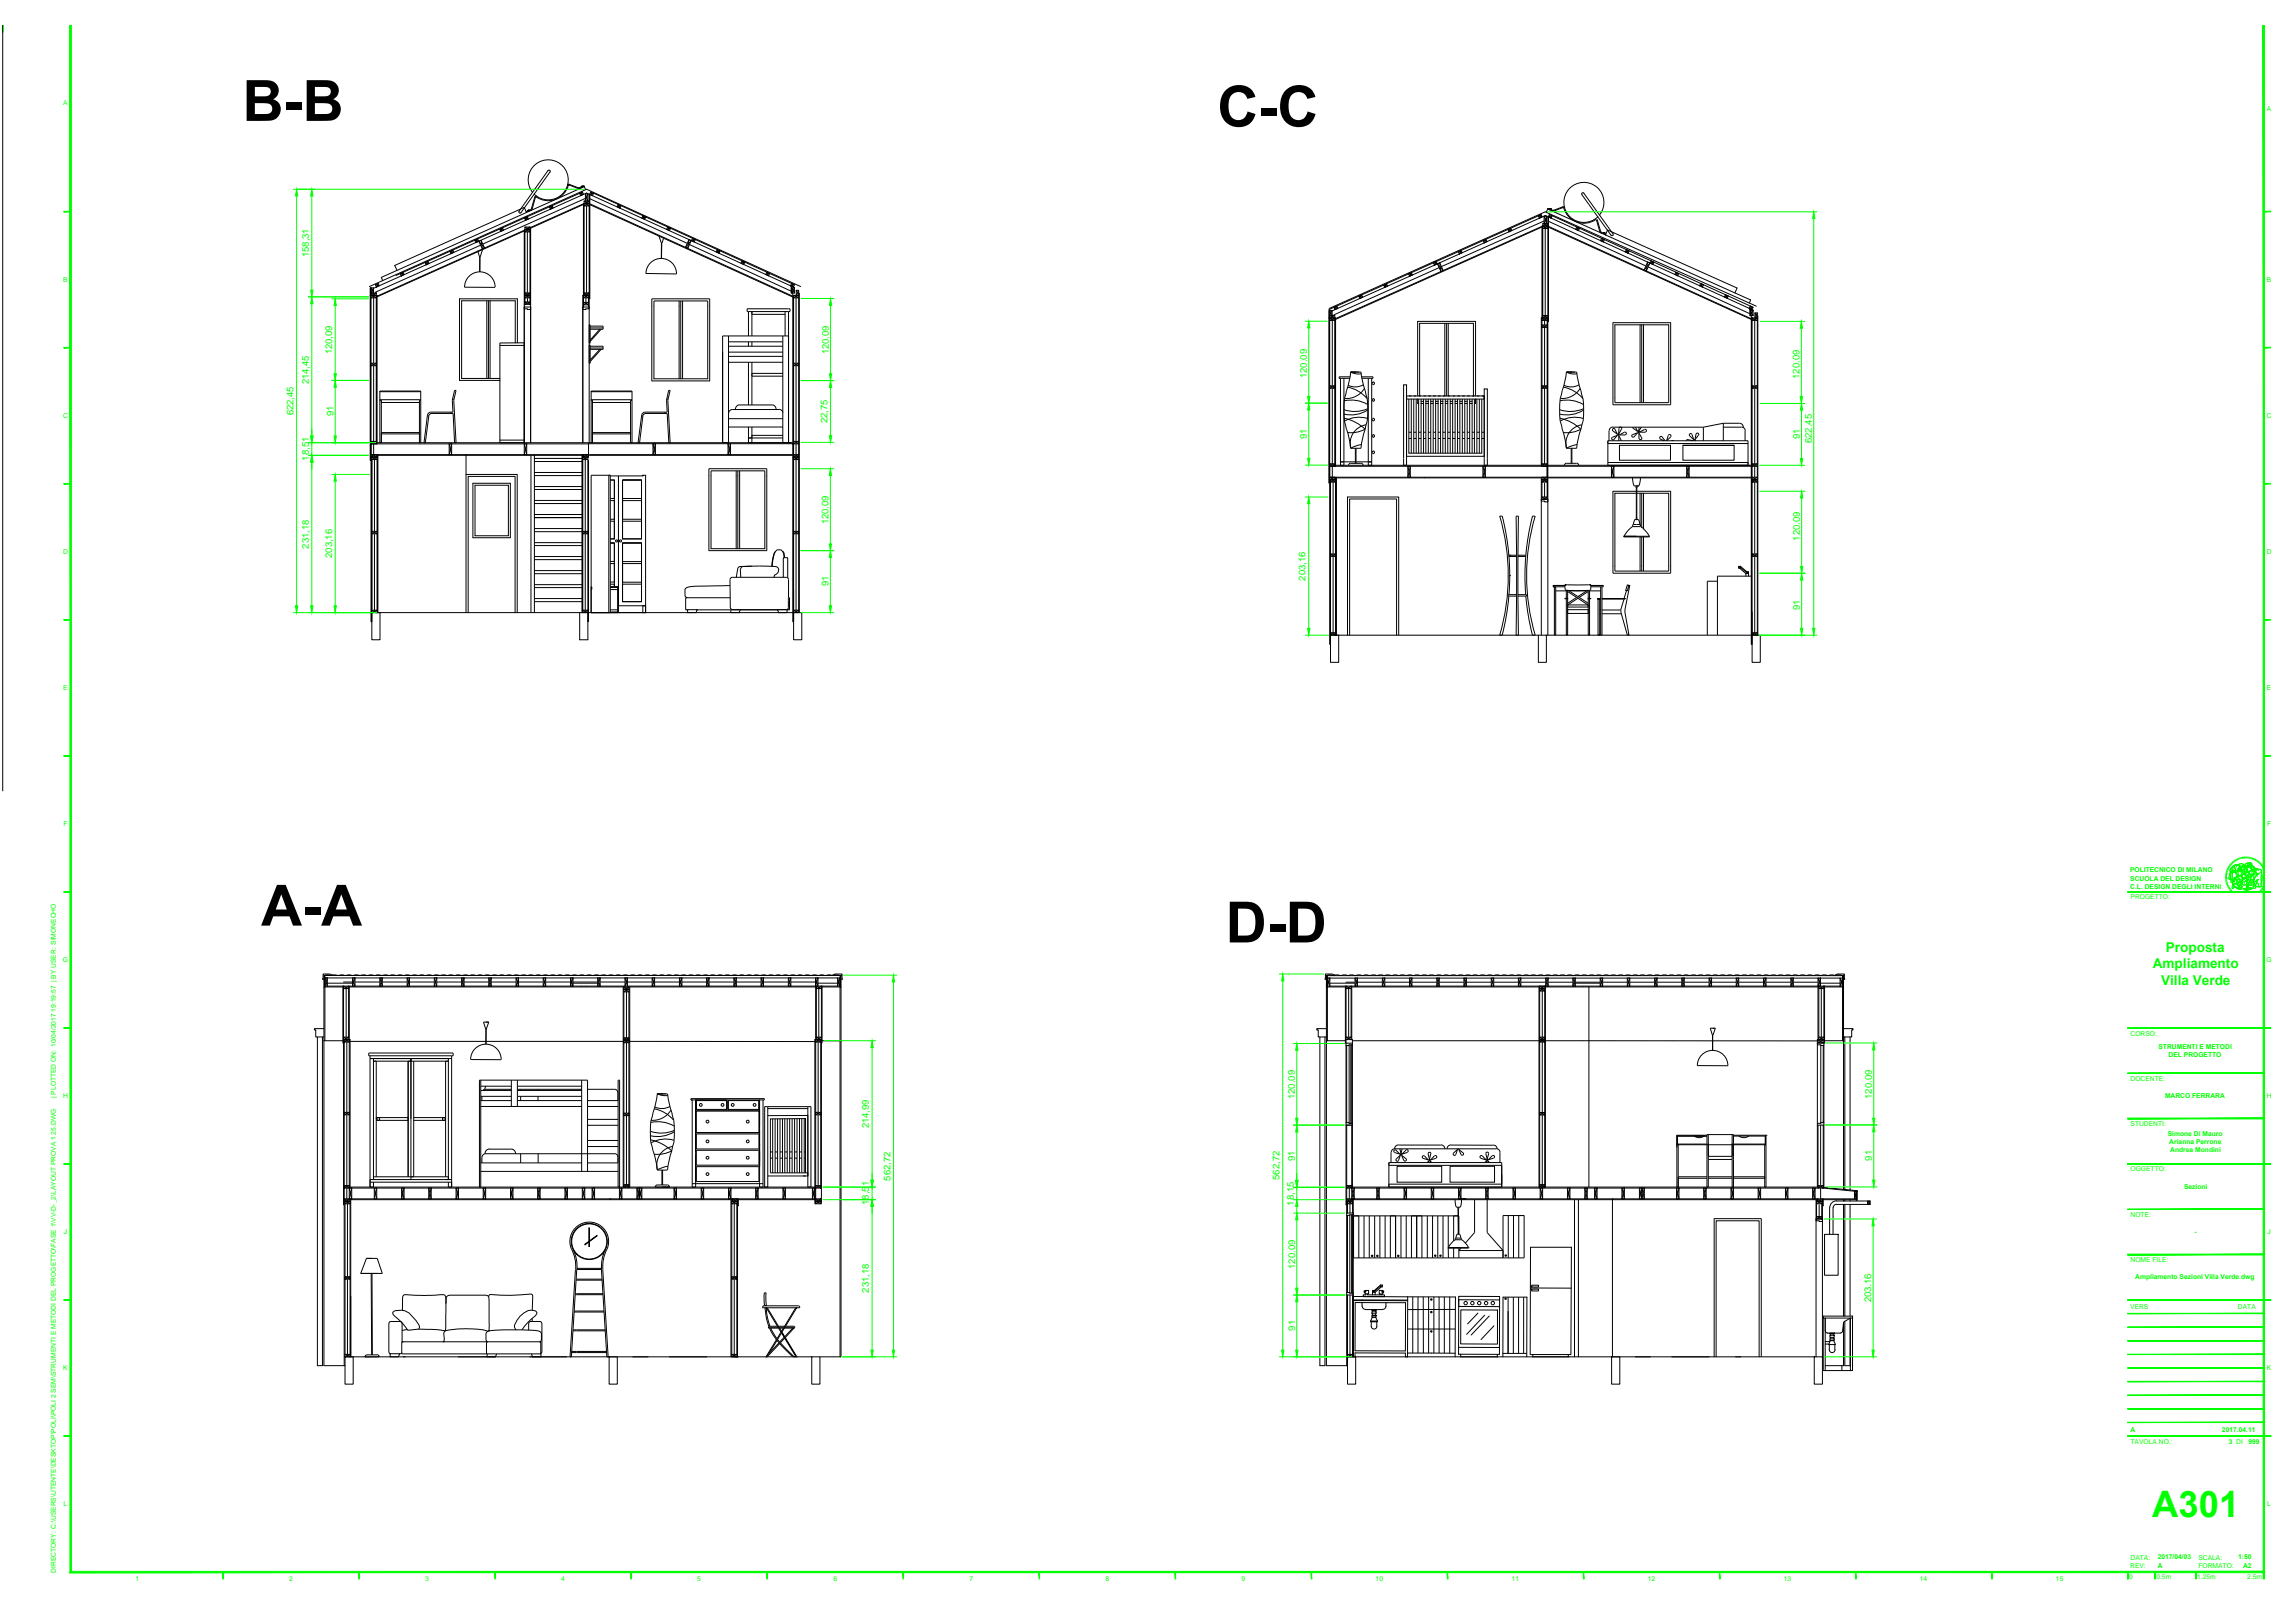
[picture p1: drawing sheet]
<svg xmlns="http://www.w3.org/2000/svg" width="594mm" height="420mm" viewBox="0 0 594 420" stroke-linecap="round" stroke-linejoin="round" font-family="sans-serif">
<defs><g id="words">
<g font-size="14.7">
<text x="62.8" y="31.3">B-B</text>
<text x="315.1" y="32.7">C-C</text>
<text x="67.6" y="239.6">A-A</text>
<text x="317.3" y="244">D-D</text>
</g>
<text font-size="9.4" fill="#0f0" x="557.1" y="392.7">A301</text>
<g font-size="3.5" fill="#0f0">
<text x="557.3" y="250.7">Ampliamento</text>
<text x="560.6" y="246.5">Proposta</text>
<text x="559.4" y="254.9">Villa Verde</text>
</g>
<g font-size="2.5" fill="#0f0">
<text x="79.9" y="66.6" transform="rotate(-90 79.9 66.6)">158,31</text>
<text x="86" y="91.8" transform="rotate(-90 86 91.8)">120,09</text>
<text x="214.5" y="91.8" transform="rotate(-90 214.5 91.8)">120.09</text>
<text x="79.9" y="99.5" transform="rotate(-90 79.9 99.5)">214,45</text>
<text x="338.3" y="97.9" transform="rotate(-90 338.3 97.9)">120.09</text>
<text x="465.8" y="98.1" transform="rotate(-90 465.8 98.1)">120.09</text>
<text x="76" y="107.5" transform="rotate(-90 76 107.5)">622,45</text>
<text x="86.3" y="107.8" transform="rotate(-90 86.3 107.8)">91</text>
<text x="214.2" y="109.6" transform="rotate(-90 214.2 109.6)">22,75</text>
<text x="338.3" y="113.6" transform="rotate(-90 338.3 113.6)">91</text>
<text x="465.9" y="113.6" transform="rotate(-90 465.9 113.6)">91</text>
<text x="80" y="119.2" transform="rotate(-90 80 119.2)">18,51</text>
<text x="469" y="114.7" transform="rotate(-90 469 114.7)">622.45</text>
<text x="214.5" y="135.8" transform="rotate(-90 214.5 135.8)">120.09</text>
<text x="79.9" y="142" transform="rotate(-90 79.9 142)">231,18</text>
<text x="465.9" y="139.9" transform="rotate(-90 465.9 139.9)">120.09</text>
<text x="86" y="144.5" transform="rotate(-90 86 144.5)">203,16</text>
<text x="214.5" y="151.8" transform="rotate(-90 214.5 151.8)">91</text>
<text x="338" y="150.3" transform="rotate(-90 338 150.3)">203,16</text>
<text x="465.9" y="158" transform="rotate(-90 465.9 158)">91</text>
<text x="335.2" y="284.5" transform="rotate(-90 335.2 284.5)">120.09</text>
<text x="484.5" y="284.5" transform="rotate(-90 484.5 284.5)">120.09</text>
<text x="224.9" y="292.1" transform="rotate(-90 224.9 292.1)">214,99</text>
<text x="230.5" y="305.6" transform="rotate(-90 230.5 305.6)">562,72</text>
<text x="331.2" y="305.4" transform="rotate(-90 331.2 305.4)">562,72</text>
<text x="335.2" y="300.5" transform="rotate(-90 335.2 300.5)">91</text>
<text x="484.5" y="300.5" transform="rotate(-90 484.5 300.5)">91</text>
<text x="224.9" y="311.9" transform="rotate(-90 224.9 311.9)">18,51</text>
<text x="334.9" y="312.1" transform="rotate(-90 334.9 312.1)">18,15</text>
<text x="335.2" y="328.5" transform="rotate(-90 335.2 328.5)">120.09</text>
<text x="224.9" y="334.7" transform="rotate(-90 224.9 334.7)">231,18</text>
<text x="484.4" y="337.2" transform="rotate(-90 484.4 337.2)">203.16</text>
<text x="335.2" y="344.4" transform="rotate(-90 335.2 344.4)">91</text>
</g>
<g font-size="1.7" fill="#0f0">
<text x="16.4" y="27.2">A</text>
<text x="586.8" y="28.8">A</text>
<text x="16.4" y="73">B</text>
<text x="586.8" y="73">B</text>
<text x="16.3" y="108.2">C</text>
<text x="586.8" y="108.2">C</text>
<text x="16.3" y="143.4">D</text>
<text x="586.8" y="143.4">D</text>
<text x="16.4" y="178.7">E</text>
<text x="586.8" y="178.7">E</text>
<text x="16.4" y="213.9">F</text>
<text x="586.9" y="213.9">F</text>
<text x="551.4" y="225.9">POLITECNICO DI MILANO</text>
<text x="551.4" y="228">SCUOLA DEL DESIGN</text>
<text x="551.4" y="230.1">C.L. DESIGN DEGLI INTERNI</text>
<text x="551.5" y="232.8">PROGETTO:</text>
<text x="16.2" y="249.1">G</text>
<text x="586.7" y="249.1">G</text>
<text x="551.5" y="268.1">CORSO:</text>
<text x="558.7" y="271.5">STRUMENTI E METODI</text>
<text x="561.4" y="273.7">DEL PROGETTO</text>
<text x="551.5" y="279.8">DOCENTE:</text>
<text x="14.5" y="284.3" transform="rotate(-90 14.5 284.3)">| PLOTTED ON: 10/04/2017 19:19:57 | BY USER: SIMONECHO</text>
<text x="16.3" y="284.3">H</text>
<text x="560.4" y="284.3">MARCO FERRARA</text>
<text x="586.8" y="284.3">H</text>
<text x="551.5" y="291.5">STUDENTI:</text>
<text x="561.2" y="294">Simone Di Mauro</text>
<text x="561.5" y="296.1">Arianna Perrone</text>
<text x="561.8" y="298.2">Andrea Mondini</text>
<text x="551.5" y="303.2">OGGETTO:</text>
<text x="565.3" y="307.8">Sezioni</text>
<text x="551.5" y="315">NOTE:</text>
<text x="16.5" y="319.5">J</text>
<text x="568.1" y="319.5">-</text>
<text x="587" y="319.5">J</text>
<text x="551.5" y="326.7">NOME FILE:</text>
<text x="552.7" y="331.1">Ampliamento Sezioni Villa Verde.dwg</text>
<text x="551.4" y="338.9">VERS</text>
<text x="579.3" y="338.9">DATA</text>
<text x="16.4" y="354.8">K</text>
<text x="586.8" y="354.8">K</text>
<text x="551.5" y="370.6">A</text>
<text x="575.2" y="370.6">2017.04.11</text>
<text x="551.5" y="373.8">TAVOLA NO.:</text>
<text x="577" y="373.8">3 DI</text>
<text x="582" y="373.8">999</text>
<text x="16.5" y="390">L</text>
<text x="586.9" y="390">L</text>
<text x="14.5" y="407.1" transform="rotate(-90 14.5 407.1)">DIRECTORY: C:\USERS\UTENTE\DESKTOP\POLI\POLI 2 SEM\STRUMENTI E METODI DEL PROGETTO\FASE 1\VV-D-_2\LAYOUT PROVA 1 25.DWG</text>
<text x="551.4" y="405.8">REV:</text>
<text x="551.5" y="403.8">DATA:</text>
<text x="558.5" y="405.8">A</text>
<text x="558.5" y="403.7">2017/04/03</text>
<text x="569.1" y="403.7">SCALA:</text>
<text x="569.1" y="405.8">FORMATO:</text>
<text x="579.4" y="403.7">1:50</text>
<text x="580.6" y="405.8">A2</text>
<text x="35" y="409.4">1</text>
<text x="74.9" y="409.4">2</text>
<text x="110.1" y="409.4">3</text>
<text x="145.3" y="409.4">4</text>
<text x="180.5" y="409.4">5</text>
<text x="215.7" y="409.4">6</text>
<text x="250.9" y="409.4">7</text>
<text x="286.2" y="409.4">8</text>
<text x="321.4" y="409.4">9</text>
<text x="356.1" y="409.4">10</text>
<text x="391.3" y="409.4">11</text>
<text x="426.5" y="409.4">12</text>
<text x="461.8" y="409.4">13</text>
<text x="497" y="409.4">14</text>
<text x="532.2" y="409.4">15</text>
<text x="551.2" y="408.7">0</text>
<text x="558.2" y="408.7">0.5m</text>
<text x="568.7" y="408.7">1.25m</text>
<text x="581.7" y="408.7">2.5m</text>
</g>
</g></defs>
<!-- layer: G-ANNO-LOGO -->
<g fill="none" stroke="#0f0" stroke-width=".26">
<path d="M576 226.9h.5M576 227.1h.5M576 226.6l.5 .1M576.1 226.4h.4M576.1 226.1l.5 .1M576.1 225.9l.5 .1M576.2 225.6l.5 .2M576.3 225.4l.4 .1M576.4 225.1l.4 .2M576.5 224.9l.4 .2M576.5 227.3l-.5 .1M576.5 227.6h-.5"/>
<path d="M576.5 227.8l-.5 .1M576.5 228l-.4 .1M576.6 224.7l.4 .2M576.6 228.3l-.5 .1M576.7 228.5l-.5 .1M576.7 224.5l.4 .2M576.7 228.7l-.4 .1M576.8 228.9l-.4 .2M576.8 224.3l.4 .2M576.9 229.1l-.5 .2M576.9 227.6l.3 .1M576.9 224l.4 .3"/>
<path d="M577 229.3l-.4 .2M577.1 229.5l-.4 .3M577.1 223.8l.4 .3M577.2 229.7l-.4 .3M577.2 227.7l.3 .1M577.2 227.6h.1M577.2 227.6v.1M577.3 223.7l.3 .3M577.3 225.4l.1 .4M577.3 225.4l.7 .1M577.3 225.4h.1M577.3 229.9l-.4 .3"/>
<path d="M577.4 226.5l-.2 1.2M577.4 225.8l-.3 1.1-.4 .5 .2 .2M577.4 226.4l-.2 1.2M577.4 225.8h.1M577.4 223.4l.4 .4M577.5 225.8h.1M577.5 225.8l-.6 1.8M577.5 227.8l.2 .1M577.5 230.1l-.4 .3M577.6 225.8l-.2 .7M577.6 228.4h.1M577.6 225.8l-.2 .6"/>
<path d="M577.6 223.3l.3 .3M577.6 230.3l-.4 .3M577.6 225.8l.3 .1M577.7 227.9l-.3 .4 .2 .1M577.7 227.9h.1M577.8 227.6v.3M577.8 224.6l-.6 .5 .1 .3M577.8 224.6h.1M577.8 224.6v.5l.6 .3M577.8 227.6v.3l-.3-.1M577.8 228.4h.1M577.8 228.4h-.2"/>
<path d="M577.8 230.5l-.4 .3M577.8 227.4v.2M577.8 228.4l.1 .2M577.8 223.1l.3 .3M577.8 227v.4M577.8 227.9l.3 .1M577.8 227.9h.1M577.8 227v.8M577.9 228.6l.5 .2M577.9 228.6l.1 .5M577.9 228.6h.1M577.9 225.9l-.1 1.1"/>
<path d="M577.9 225.9h.1M577.9 230.6l-.3 .3M578 222.9l.3 .4M578 229.1l-.1 .9 .2 .1v-.4l.4-.1M578 229.1h.1M578 229.1l1.4 .8M578.1 230.8l-.3 .4M578.1 228h.1M578.1 228l.2 .2M578.2 222.8l.3 .4M578.3 228.2l-.5 .2M578.3 228.2h.1"/>
<path d="M578.3 228.2l.3 .4M578.3 230.9l-.3 .4M578.4 227.7h.1M578.4 227.7l-.2 .3M578.4 222.6l.2 .4M578.4 225.4h.2M578.4 231.1l-.3 .4M578.5 229.6l.9 .5M578.5 227.5l.1 .1M578.6 227.6h.1M578.6 227.6l-.2 .1M578.6 227.6l.5 .4"/>
<path d="M578.6 222.5l.3 .4M578.6 225.4l-.3 .3-.3-.2M578.6 225.4h.1M578.6 231.2l-.3 .4M578.7 225.4v.4M578.7 225.4h.1M578.7 225.3v.1M578.7 225.4h-.1M578.7 225.8l.2 .4M578.7 224.9v.4M578.7 225.8l-.8 .1M578.7 225.8h.1"/>
<path d="M578.8 226.1l.2 .9M578.8 231.3l-.2 .4M578.8 222.4l.3 .4M578.9 226.2l.2 .4v.4M579 224.1l-.3 .8M579 231.5l-.2 .4M579 222.3l.2 .4M579.1 228.7l.3 .6M579.1 228.7h.1M579.1 228.7l-.7 .1M579.1 227l-.4 .1a.33 .33 0 0 0-.4 .2 .33 .33 0 0 0 .1 .4M579.1 227h.1"/>
<path d="M579.1 228v.7M579.1 225.3h.1M579.1 225.4l.1 .2a.95 .95 0 0 0 .6 1.1M579.1 227h.3M579.2 223.9a.57 .57 0 0 0-.8 .2 .57 .57 0 0 0 .2 .8h.1M579.2 223.9h.1M579.2 223.9l.2 .1M579.2 223.9h-.1a1.17 1.17 0 0 0-1.3 .7M579.2 231.5l-.2 .5M579.3 222.2l.1 .4M579.4 229.3h.1M579.4 225.2v.2"/>
<path d="M579.4 225.2h.1M579.4 225.4l.6 .2M579.4 225.2l-.3 .1M579.4 227h.1M579.4 224h.1M579.4 226.8h.1M579.4 227.5l.5 .3-.3 .4M579.4 227.5l-.3 .5M579.4 231.7l-.2 .4M579.4 224l.3 .2M579.4 226.8v.2M579.5 229.3h.1"/>
<path d="M579.5 222.1l.2 .4M579.5 229.3l-.1 .1M579.5 229.9h.1M579.5 229.9l.3 .2M579.6 223.8l-.2 .2M579.6 228.3a.58 .58 0 0 0 .4 .9M579.6 229.2l.2 .3-.1-.4 .3 .1M579.6 228.3h.1M579.6 229.2h.1M579.6 223.8h.1M579.6 229.2l.1 .3-.2-.2M579.6 224.7h.1"/>
<path d="M579.6 224.7l-.5 .7M579.6 228.2l.3 .1M579.6 228.2h.1M579.7 224.2l.2 .1M579.7 224.2h.1M579.7 224.2l-.1 .5M579.7 228.2l.2 .1M579.7 228.2h.1M579.7 231.7l-.2 .5M579.7 222l.2 .4M579.8 223.7l-.2 .1M579.8 226.7l-.4 .1"/>
<path d="M579.8 226.7h.1M579.8 226.7l.4 .2M579.9 225l-.5 .2M579.9 225h.1M579.9 225l.2 .2M579.9 228.3h.1M579.9 228.3l.1 .4M579.9 231.8l-.2 .5M580 224.8h.1M580 224.8v.2M580 225h.1M580 227.3l-.6 .2"/>
<path d="M580 229.2h.1M580 225h-.1M580 224.8l-.2 .2M580 228.7l.1 .3M580 221.9l.1 .5M580 224.6h.1M580 224.6v.2M580 224.6l-.4 .1M580.1 225.2l-.3 .1 .2 .3M580.1 225.2h.1M580.1 227.1l.5 .4M580.1 231.9l-.1 .4"/>
<path d="M580.1 224.3h-.2M580.1 229l.1 .5M580.1 226.8l.1 .1M580.2 225.2h.2M580.2 225.2h.1M580.2 225.2l-.2 .1M580.2 226.7l.3 .5M580.2 223.6l-.4 .1M580.2 223.6l.4 .1M580.2 224.3h-.1M580.2 226.9l.3 .3M580.2 227.4l.1 .7"/>
<path d="M580.2 228.7l.3 .3M580.2 226.9h.1M580.2 229.5l-.3 .4h-.5M580.2 229.5h.1M580.2 229.5a.46 .46 0 0 1 .1 .7 .46 .46 0 0 1-.7 0l-.2-.1M580.2 228.7l.6 .5M580.2 226.7v.2M580.2 226.7h.1M580.2 226.9l.3 .4M580.2 221.8l.1 .5M580.3 228.1h.1M580.3 228.1l-.4 .2"/>
<path d="M580.3 231.9l-.1 .5M580.4 225.2l.1 .1M580.4 224.6h.1M580.4 224.2l-.2 .1M580.4 226.5l-.2 .2M580.4 224.3h.1M580.5 228.3l-.3 .4M580.5 228.3h.1M580.5 225.9l.1 .1M580.5 224v.1M580.5 224.1l-.1 .1M580.5 228.3v.7"/>
<path d="M580.5 225.9l-.3 .3-.1 .6M580.5 224l.2 .2M580.5 228.3l-.4 .6M580.5 221.8v.5M580.5 225.9l-.4 .9M580.5 224h.1M580.5 229l.3 .2M580.5 225.7v.2M580.5 225.7h.1M580.5 225.3l-.3 .4-.2-.1M580.5 224.6l-.2 .1-.3-.1M580.5 224.6h.1"/>
<path d="M580.5 232l-.1 .5M580.5 227.2v.1M580.5 224.3h.1M580.5 227.3h.1M580.5 227.3l.1 .3M580.5 227.3l.1 .2M580.5 227.9v.4M580.6 227.5v.2M580.6 226l.4 .1M580.6 225.5l-.1 .2M580.6 223.7l.2 .2M580.6 225.5l-.1 .4"/>
<path d="M580.6 227.5h.1M580.6 227.3l.1 .2M580.6 227.5h.2M580.6 227.5v.1M580.6 226h.8M580.6 227.7l-.1 .6M580.6 227.6h.1M580.6 227.6l-.3 .5M580.6 227.3l.4 .3M580.7 226.4l-.3 .1M580.7 224.2h.1M580.7 224.2l-.2 .4"/>
<path d="M580.7 221.8l.1 .5M580.8 227.5l.1 .1M580.8 232l-.1 .5M580.8 230.1h.1M580.8 225l-.2 .5M580.8 223.9l.1 .2M580.8 230.1v.2l.8 .2M580.8 230.1l.8 .2M580.9 224.1l-.2 .1M580.9 227.2l-.4 .1M580.9 227.2l-.1 .1M580.9 225.3l.2 .3"/>
<path d="M581 227.2l-.5 .1M581 224.9l-.2 .1M581 224.9h.3M581 224.9h.1M581 227.2h-.1M581 221.8v.4M581 232l-.1 .5M581 227.4v.2l-.3-.1M581 226h.4M581 224.3l-.3 .2 .4 .1M581 224.3l.3 .1M581 224.3h.1"/>
<path d="M581 226l.1-.3-.1 .4M581 225.6l.4 .1M581 226.4l.3 .1M581.1 226.4l.2 .1M581.1 228.1l-.3 1.1M581.1 226.4l-.6 .1M581.1 226.4h-.5l-.4 .5M581.1 225.6l-.1 .5M581.1 227.5l-.2 .1M581.1 224.6h.2M581.1 227.2l.1 .1M581.1 227.4h.1"/>
<path d="M581.1 229.1l-.3 .1M581.1 227.2v.1M581.2 225.1h.1M581.2 227.4l-.2 .2M581.2 227l-.2 .2M581.2 224l.4 .4M581.2 227l-.7 .3M581.2 224l-.2 .3M581.2 225.1l-.1 .1M581.2 227h.1M581.2 221.8v.4M581.2 232v.5"/>
<path d="M581.3 227.2l-.1 .2M581.3 226.5l.3 .5h-.4M581.3 227.2h.1M581.3 224.4h.1M581.3 224.4l.1 .1M581.3 226.5h.1M581.3 226.5l.1 .3M581.3 227h.1M581.3 225h.1M581.3 226v.5M581.3 227v.2M581.3 224.9h.1"/>
<path d="M581.3 224.9l.1 .1M581.3 225l.2 .2M581.4 226.8l.2 .2h-.3M581.4 225.1l-.4-.2-.1 .4M581.4 224.5l-.1 .1M581.4 224.5h.1M581.4 224.9l.1 .1M581.4 225l.2 .1M581.4 226.8h.1M581.4 225v.1M581.4 232v.5M581.4 225.1l.1 .1"/>
<path d="M581.5 225l.1 .1M581.5 225.7l.1 .2M581.5 225.7v.1M581.5 221.8v.4M581.5 225.2h.1M581.5 225.2v.1M581.5 225.8l-.1 .2M581.5 225.8h.1M581.5 225.4h-.1M581.5 225.2l-.1 .1M581.5 225.8l-.5 .2M581.5 225.3l.1 .1"/>
<path d="M581.5 225.8l.1 .1M581.5 225.2l.1 .2M581.6 229h.1M581.6 229l-.5 .1M581.6 230.4h.1M581.6 229v.5M581.6 225.6l-.1 .2M581.6 225.1v.1M581.6 225.4v.2M581.6 225.9h.1M581.6 225.1v.2M581.6 230.3v.2"/>
<path d="M581.6 225.6l-.1 .1M581.6 225.6l-.2 .1M581.6 225.2l.1 .3M581.6 225.2h.1M581.6 224.4h.1M581.6 224.4l-.2 .1M581.6 227.9v.1M581.6 229.9h.1M581.6 229.9l-.8 .2M581.6 227.6h.1M581.6 227.6l-.1 .4h-.2l.3 .1M581.6 228.1v.3l.2-.1"/>
<path d="M581.6 229.5h.1M581.6 223.5h-.2l-.2 .5M581.6 223.5h.1M581.6 223.5h.4M581.6 228.1h.1M581.6 225.3l.1 .1M581.6 232l.1 .5M581.6 229.8v.1M581.6 229.5v.4M581.6 229.8v.3v-.2M581.7 225.8l-.1 .1M581.7 225.5v.3"/>
<path d="M581.7 225.5l.5 .2M581.7 224.1l.1 .3M581.7 225l-.1 .2M581.7 224.4v.6M581.7 224.4h.1M581.7 224.4h-.1M581.7 225l-.1 .3M581.7 225.5h.1M581.7 221.8v.4M581.8 228.3l-.2 .7M581.8 227.9l-.2 .1M581.8 226.2l-.2 1"/>
<path d="M581.8 225.7l.3 .2M581.9 227l-.3 .3v.3M581.9 229.4l.1 .4M581.9 229.4l-.3 .4M581.9 232v.5M581.9 227.5h.1M581.9 227.5l-.3 .1M581.9 229.1l-.3 .4M581.9 227.5l-.1 .8M581.9 229.1h.1M581.9 226.3l-.3 .6M581.9 229.1l.1 .7"/>
<path d="M581.9 229.1l.2 .9-.2-.6M582 223.5l-.2 .4 .1 .7 .1-.4M582 223.5h.1M582 221.8l-.1 .5M582 224.2h.1M582 228.9l-.1 .2M582 228.9v.2M582 229.8h-.4M582.1 224.2l.1 .2M582.1 225.8l.1 .2M582.1 232l.1 .5M582.1 225.8l.1 .4"/>
<path d="M582.2 225.7h.1M582.2 226h.1M582.2 226.2h.1M582.2 226.2v.2M582.2 226.2l.5 .5M582.2 224h.1M582.2 225.7l-.1 .1M582.2 226v.2M582.2 227l-.3 .5M582.2 229.8h-.2M582.2 229.8l.8 .1M582.2 229.8h-.6"/>
<path d="M582.2 226.4h.1M582.2 226.4l-.2 .4 .2 .2M582.2 224.4h.1M582.2 224.3h.1M582.2 226.4l.2 .1M582.2 221.8v.5M582.2 224v.1M582.3 224.3h.1M582.3 223.3l-.3 .2M582.3 223.3h.1M582.3 223.3l.5 .2M582.3 232l.2 .4"/>
<path d="M582.4 228.9l-.1 .2M582.4 226.5h.1M582.5 227.9l-.5 .6v.4M582.5 226.5l.2 .2M582.5 228.3l-.2 .8M582.5 227.9v.4M582.5 227.9h.1M582.5 227.8h.1M582.5 227.8v.5M582.5 224.1l.1 .1M582.5 221.8l-.1 .5M582.5 227.8v.1"/>
<path d="M582.5 224.3l-.3 .1M582.5 224.2h.1M582.6 224.3h.1M582.6 223.7l.1 .3-.1 .3M582.6 223.7h.1M582.6 223.7l-.4 .1-.2 .4M582.6 231.9l.1 .5M582.6 224.3l-.1 .5M582.6 227.3l-.1 .5M582.6 224.7h.1M582.6 224.7l-.1 .1M582.7 224.7h.1"/>
<path d="M582.7 224.7l.2 .5M582.7 224.7l.3 .5M582.7 224.7h-.1M582.7 224.5v.2M582.7 226.5h.1M582.7 221.9l-.1 .4M582.7 224.7l-.2 .1M582.7 226.7h.1M582.7 225.4h.1M582.7 227h-.5M582.7 227h.1M582.8 223.5l.1 .2"/>
<path d="M582.8 231.8l.1 .5M582.8 227l-.2 .3M582.8 227h.1M582.8 225.4l.3 .1M582.8 225.4l-.6 .3M582.8 224l.6 .5M582.8 224h.1M582.8 225.4l.4 .1M582.8 224l-.1 .5M582.8 226.4l-.2 .1M582.9 224l.5 .5M582.9 226.6l-.1 .1"/>
<path d="M582.9 223.7l-.1 .3M582.9 225.4l.7 .2M582.9 225.4h.1M582.9 225.2h.1M583 225.2l-.3 .2M583 222l-.2 .4M583 231.8l.2 .4M583 225.1v.1M583 229.9v.2l-1.4 .4M583 229.9l-1.4 .4M583.1 227.7h.1M583.1 227.7l-.6 .1"/>
<path d="M583.1 227.7l-.4 1 .1 .5-.5-.1M583.1 225.5h.3a.46 .46 0 0 1 .2 .5 .46 .46 0 0 1-.3 .4M583.1 226.5l-.4 .5M583.1 226.5h.1M583.1 226.5l-.3 .2M583.2 225.5h.1a.47 .47 0 0 1 0 .5 .47 .47 0 0 1-.4 .2l.1-.6a.53 .53 0 0 0-.5-.1 .53 .53 0 0 0-.3 .5M583.2 226.5h-.1M583.2 222.1l-.2 .4M583.2 231.7l.2 .4M583.3 226.4l-.6 .3M583.3 229.8v.2M583.3 226.3l-.1 .2"/>
<path d="M583.3 226.3h.1M583.3 226.2l-.1 .3M583.3 225.5l.3 .1v.2M583.3 225.6h.1M583.3 224.6l.2 .2M583.3 228.7h.1M583.3 226.3l.2 .1-.2 1.2M583.3 226h.1M583.3 230h.4M583.3 227.6h.1M583.3 227.6l-.2 .1M583.3 227.6l-.3 1.1 .3 .8"/>
<path d="M583.3 228.6l.2 .3M583.4 224.5h.1M583.4 224.5l.1 .3M583.4 222.1l-.1 .5M583.4 231.6l.2 .4M583.5 224.8h.1M583.5 224.8l.2 .1M583.6 228.4l-.3 .3M583.6 228.4l-.3 1.4M583.6 225.6h.1M583.6 225.8l.7 .5M583.6 225.8l-.3 .4"/>
<path d="M583.6 224.9l-.6 .2M583.6 226.9l.1 .4M583.6 231.5l.2 .4M583.6 224.9h.1M583.7 224.9l-.7 .2M583.7 224.9h.4M583.7 222.3l-.2 .4M583.8 229.5h1.7M583.8 229.5h.1M583.8 229.6l.1 .2M583.8 229.5v.1M583.8 231.4l.3 .4"/>
<path d="M583.9 229.8l-.2 .2M583.9 222.3l-.2 .5M583.9 226.3l-.6 .1M584 229.3l.4 .2M584 231.3l.3 .4M584.1 225h.1M584.1 225l-.5 .6M584.1 225h.2M584.1 224.9l-1.1 .3M584.1 222.5l-.3 .4M584.2 228.4l.6 .6M584.2 231.2l.3 .3"/>
<path d="M584.3 226.3a4 4 0 0 0-1 2.4M584.3 226.3h.1M584.3 225a.64 .64 0 0 0-.4 .7 .64 .64 0 0 0 .7 .5M584.3 225h.1M584.3 225l.5 .1M584.3 225l.5 .1a.37 .37 0 0 1 .5 .1 .37 .37 0 0 1-.1 .5l-.6 .5M584.3 222.6l-.2 .4M584.4 227.7l-.6 1.8M584.4 227.7h.1M584.4 227.7l-.8 .7M584.4 231l.3 .4M584.4 226.3l-.2 .7"/>
<path d="M584.5 228.7l.2 .6 .3 .3M584.5 222.8l-.2 .4M584.6 230.9l.3 .3M584.6 226.2l-.3 .1M584.6 226.2h.1M584.7 227.6l-.3 .1M584.7 225.3l-.2 .2M584.7 222.9l-.3 .4M584.7 230.7l.4 .4M584.8 225.1h.1M584.8 225.1a.36 .36 0 0 1 .5 .1 .36 .36 0 0 1 0 .5M584.9 223.1l-.3 .3"/>
<path d="M584.9 230.6l.3 .3M585.1 230.4l.3 .3M585.1 223.2l-.3 .4M585.2 230.2l.4 .3M585.3 225.7l.2 2a1.86 1.86 0 0 0 0 1.8M585.3 225.7l.2 1.3-.2 1.7M585.3 226.4v2.3M585.3 223.4l-.4 .3M585.3 228.7l.2 .8M585.4 230l.4 .3M585.5 223.6l-.4 .3M585.5 229.8l.4 .3"/>
<path d="M585.6 223.8l-.4 .3M585.6 229.6l.4 .3M585.7 229.4l.4 .3M585.8 224l-.4 .3M585.8 229.2l.5 .2M585.9 224.2l-.4 .3M585.9 229l.4 .2M586 228.8l.5 .2M586 224.4l-.4 .3M586.1 228.6l.4 .1M586.1 228.4l.5 .1M586.2 224.6l-.4 .2"/>
<path d="M586.2 228.1l.4 .1M586.2 227.9l.5 .1M586.3 224.8l-.5 .3M586.3 227.7l.4 .1M586.3 227.3h.5M586.3 227h.5M586.3 227.5h.5M586.4 225.1l-.5 .2M586.5 225.3l-.5 .2M586.6 225.6l-.5 .1M586.6 225.8l-.5 .1M586.7 226.1l-.5 .1"/>
<path d="M586.7 226.5l-.4 .1M586.7 226.3l-.4 .1M586.8 226.8h-.5"/>
</g>
<!-- layer: G-ANNO-TTLB -->
<g fill="#fff" stroke="#fff" stroke-width=".26">
<path d="M568.4 230.9l21.7 3-4.1-3zM568.4 230.9l21.7 3h-21.7z"/>
<path d="M586 220.7h4.1l-4.1 10.2zM590.1 220.7l-4.1 10.2 4.1 3z"/>
</g>
<path d="M568.4 230.9h17.6v-10.2h4.1v13.2h-21.7z" fill="none" stroke="#fff" stroke-width=".26"/>
<g fill="#0f0" stroke="#0f0" stroke-width=".26">
<path d="M586 371.8l1.8-.1zM586 371.7h1.8z"/>
<path d="M550.8 371.7h35.2zM550.8 371.8l35.2-.1z"/>
<path d="M550.8 371.7h35.2zM550.8 371.8l35.2-.1z"/>
<path d="M550.8 368.2h35.2zM550.8 368.3l35.2-.1z"/>
<path d="M550.8 364.7h35.2zM550.8 364.8l35.2-.1z"/>
<path d="M550.8 361.2h35.2zM550.8 361.2h35.2z"/>
<path d="M550.8 357.6h35.2zM550.8 357.7l35.2-.1z"/>
<path d="M550.8 354.1h35.2zM550.8 354.2l35.2-.1z"/>
<path d="M550.8 350.6h35.2zM550.8 350.7l35.2-.1z"/>
<path d="M550.8 347.1h35.2zM550.8 347.1h35.2z"/>
<path d="M550.8 343.5h35.2zM550.8 343.6l35.2-.1z"/>
<path d="M550.8 277.9l35.2-.1zM550.8 277.8h35.2z"/>
<path d="M550.8 289.6l35.2-.1zM550.8 289.5h35.2z"/>
<path d="M550.8 289.5h35.2zM550.8 289.6l35.2-.1z"/>
<path d="M550.8 301.3h35.2zM550.8 301.4l35.2-.1z"/>
<path d="M550.8 230.9l35.2-.1zM550.8 230.8h35.2z"/>
<path d="M550.8 301.3h35.2zM550.8 301.4l35.2-.1z"/>
<path d="M550.8 313h35.2zM550.8 313.1l35.2-.1z"/>
<path d="M550.8 301.3h35.2zM550.8 301.4l35.2-.1z"/>
<path d="M550.8 301.3h35.2zM550.8 301.4l35.2-.1z"/>
<path d="M550.8 266.2l35.2-.2zM550.8 266h35.2z"/>
<path d="M550.8 324.7h35.2zM550.8 324.8l35.2-.1z"/>
<path d="M550.8 324.7h35.2zM550.8 324.8l35.2-.1z"/>
<path d="M550.8 340h35.2zM550.8 340.1l35.2-.1z"/>
<path d="M550.8 336.5h35.2zM550.8 336.6l35.2-.1z"/>
<path d="M586 371.8l1.8-.1zM586 371.7h1.8z"/>
<path d="M586 336.6l1.8-.1zM586 336.5h1.8z"/>
<path d="M586 371.8l1.8-.1zM586 371.7h1.8z"/>
<path d="M18.1 6.5l.4 400.3v-400.3zM18.1 6.5l.4 400.3-.4 .3zM18.1 407.1l567.7-.3h-567.3zM18.1 407.1l567.7-.3 .4 .3zM585.8 6.5v400.3l.4 .3zM585.8 6.5h.4v400.6z"/>
<path d="M16.5 195.7l1.8-.1zM16.5 195.6h1.8z"/>
<path d="M16.5 160.5l1.8-.1zM16.5 160.4h1.8z"/>
<path d="M16.5 125.3l1.8-.1zM16.5 125.2h1.8z"/>
<path d="M16.5 90.1l1.8-.2zM16.5 89.9h1.8z"/>
<path d="M16.5 54.8l1.8-.1zM16.5 54.7h1.8z"/>
<path d="M16.5 266.2l1.8-.2zM16.5 266h1.8z"/>
<path d="M16.5 301.4l1.8-.1zM16.5 301.3h1.8z"/>
<path d="M16.5 336.6l1.8-.1zM16.5 336.5h1.8z"/>
<path d="M16.5 371.8l1.8-.1zM16.5 371.7h1.8z"/>
<path d="M16.5 230.9l1.8-.1zM16.5 230.8h1.8z"/>
<path d="M.7 6.5v1.8zM.7 6.5v1.8z"/>
<path d="M505.4 406.9h42.2zM505.4 407l42.2-.1z"/>
<path d="M586 195.7l1.8-.1zM586 195.6h1.8z"/>
<path d="M586 160.5l1.8-.1zM586 160.4h1.8z"/>
<path d="M586 125.3l1.8-.1zM586 125.2h1.8z"/>
<path d="M586 90.1l1.8-.2zM586 89.9h1.8z"/>
<path d="M586 54.8l1.8-.1zM586 54.7h1.8z"/>
<path d="M586 266.2l1.8-.2zM586 266h1.8z"/>
<path d="M586 301.4l1.8-.1zM586 301.3h1.8z"/>
<path d="M586 336.6l1.8-.1zM586 336.5h1.8z"/>
<path d="M586 371.8l1.8-.1zM586 371.7h1.8z"/>
<path d="M586 230.9l1.8-.1zM586 230.8h1.8z"/>
<path d="M304.2 407l.1 1.7zM304.2 407l.1 1.7z"/>
<path d="M269 407l.1 1.7zM269 407l.1 1.7z"/>
<path d="M339.4 407l.1 1.7zM339.4 407l.1 1.7z"/>
<path d="M374.6 407l.2 1.7zM374.6 407l.2 1.7z"/>
<path d="M409.9 407l.1 1.7zM409.9 407l.1 1.7z"/>
<path d="M445.1 407l.1 1.7zM445.1 407l.1 1.7z"/>
<path d="M480.3 407l.1 1.7zM480.3 407l.1 1.7z"/>
<path d="M515.5 407l.1 1.7zM515.5 407l.1 1.7z"/>
<path d="M233.8 407l.1 1.7zM233.8 407l.1 1.7z"/>
<path d="M198.5 407l.2 1.7zM198.5 407l.2 1.7z"/>
<path d="M163.4 407v1.7zM163.4 407v1.7z"/>
<path d="M128.1 407l.2 1.7zM128.1 407l.2 1.7z"/>
<path d="M92.9 407l.1 1.7zM92.9 407l.1 1.7z"/>
<path d="M57.7 407l.1 1.7zM57.7 407l.1 1.7z"/>
<path d="M550.7 407l.2 1.7zM550.7 407l.2 1.7z"/>
<path d="M550.7 407l.2 1.7zM550.7 407l.2 1.7z"/>
<path d="M557.8 407l.1 1.7zM557.8 407l.1 1.7z"/>
<path d="M568.4 407l.1 1.7zM568.4 407l.1 1.7z"/>
<path d="M585.8 407l.4 1.7v-1.7zM585.8 407l.4 1.7h-.4z"/>
</g>
<!-- layer: 0 -->
<g fill="none" stroke="#000" stroke-width=".26">
<path d="M.7 6.5v198.3M152.7 51.4l25.2 11.6M153.7 50l51.9 23.7M400 54.8l-56 25.1M400.8 57.3l25.2 11.5M401.8 55.9l52 23.7M120.2 74.4h7.9M120.3 74.3a4 4 0 0 1 3.9-3.9 4 4 0 0 1 4 3.9M124.2 66.4l-.1 4M124.2 66.4v4M124.9 64.6l-.6 1.8h-.2l-.4-1.2M151 77.1v2.4"/>
<path d="M152.3 77.1v2.4M167.2 70.8l7.9 .1M167.2 70.8a4 4 0 0 1 4-3.9 4 4 0 0 1 3.9 4M168.7 79.3v-1.9h15v1.9M169.3 79.3v-1.4h13.9v1.4M170.6 61.1l.6 1.8h.2l.4-1.2M171.2 62.9v4M171.3 62.9l-.1 4M175.8 77.9v1.4M176.2 77.9v1.4M176.7 77.9v1.4M178.5 63.3l26.3 12.1"/>
<path d="M193.4 79.9h11.1v.8h-11.1zM206.9 75.8v82.8M426.6 69.1l26.4 12.1M129.4 88.8l6.3-.1v25.9h-6.3zM129.4 89.4h6.3M152.5 84.1h.3v4.7h-.3zM152.5 89.3h.3v4.7h-.3zM152.8 84.4h3.3v.8h-3.3M152.8 84.9h3.3M152.8 89.6h3.3v.8h-3.3M152.8 90.1h3.3M155.3 85.2l-2.5 2.8"/>
<path d="M155.3 90.4l-2.5 2.8M155.6 85.2l-2.8 3.2M155.6 90.4l-2.8 3.2M168.7 98.6h15M188.6 89.6h14M188.6 93.8h14M188.6 92.3h14M188.6 91.2h14M188.6 88.5h14M188.6 87v27.6M193.7 80.7v6.3M193.7 88.5v1.1"/>
<path d="M193.7 93.8v11M194.6 80.7v6.3M194.6 88.5v1.1M194.6 93.8v11M194.6 81.4h8.6M194.6 96.7h8M194.6 97.4h8M202.6 87v27.6M203.2 80.7v6.3M204.1 80.7v33.9M204.1 87h-17v27.6M347 97.9v22.6h.9v-22.6"/>
<path d="M349.4 97.6h-2.7v.3h2.7M349.6 96.3h2.7l.3 2.1 .8 2.7M352.3 96.8h-1.3l-1.4-.5-.3 2.1-.7 2.7M352.4 97.6h3v.3h-2.9M352.9 99.6l-1.7 .6-1.1-.1-1.1-.4M354.2 97.9v22.6h.9v-22.6M355.1 99.3l.4 .3M355.4 98.9l.4 .3-.4 .4M355.5 98.9l-.4 .2M405.5 96.3l-.3 2.1-.8 2.7M405.5 96.3l1.3 .5h1.4M405.5 96.3h2.6l.4 2.1 .7 2.7"/>
<path d="M408.8 99.6l-1.7 .6-1.1-.1-1.1-.4M417.5 83.5h15M455 81.6v82.8M97.8 117.9h22.8M98.3 103.6h.4v11h-.4v-13.4h10.6v13.4h-.3v-11h.3M98.3 101.4h10.6M98.3 103.5h10.6M98.7 112h9.9M98.7 112.3h9.9M98.7 104.2h9.9M100 101.2v.2M110.6 107.6l.4 .1"/>
<path d="M111.4 106.7h5.8l-.1-3.1 .6-2.5h.4l-.6 2.5 .6 11h-.4l-.4-7.6h-5.5M111.4 106.7l-.5 .3-.2 .5-.9 7.1h.3l.9-7.1 .4-.4 .4-.1M116.7 106.7v.3M117.2 103.3h.3M129.4 113.9h6.3M152.5 114.6h52.7M152.5 117.9h52.7M152.5 117.7h52.7M153 114.6v-13.4h10.6v13.4M153 103.6h.4v11M153 101.4h10.6M153 103.5h10.6"/>
<path d="M153.4 112h9.8M153.4 112.3h9.8M153.4 104.2h9.8M154.7 101.2v.2M163.6 103.6h-.4v11M166.1 107.6l.3 .1M166.4 107.5l-.8 7.1M166.5 107.5l.5-.5h5.7l.4 7.6M166.9 106.7h5.8l-.2-3.1 .6-2.5h.4l-.6 2.5 .6 11M166.9 106.7l-.5 .3-.3 .5-.9 7.1M172.2 106.7v.3M172.6 103.3h.3"/>
<path d="M188.6 110.5h14M188.6 108.4h14M189.6 106h12.1a1.04 1.04 0 0 1 1 .8M189.6 106a.95 .95 0 0 0-1 .8M191.2 104.8h8.8M191.2 104.8a1.25 1.25 0 0 0-.8 1.2M193.7 110.5v4.1M193.7 113.4h8.9M194.6 110.5v4.1M194.6 112.7h8M200 104.8a1.21 1.21 0 0 1 .9 1.2M204.4 114.6h.1"/>
<path d="M347 119.6h3.8M348 108.3a11 11 0 0 1 5.4 2.8M348 103.7a8.5 8.5 0 0 1 6 1M348 109l1.2 4.2 .4 2.8M348 103.2l-.1 3 .1 2.8M348.6 101l-.6 2.2M348.8 100.2a8.5 8.5 0 0 1 5.1 3M349.6 119.9h2.7l.5 .3v.2M349.6 119.9l-.2 .1-.3 .4M350.8 116v3.9M351 119.6h4.1M351 116v3.9"/>
<path d="M352.4 115.1l-1.4 .3-1.3 .6M353.2 100.6a5.5 5.5 0 0 1-5.1 2.6M353.4 111.1l-2.6 .9h-2M353.4 101l.5 2.2 .2 3a8.1 8.1 0 0 1-6.2 1M353.4 111.1l-.6 2.1-.5 2.9-2.7-.1M353.6 110a4.9 4.9 0 0 0-3.9 6M354 108.3a7.5 7.5 0 0 0-6 .7M354 105.8a8.5 8.5 0 0 1-6.1 .3M354.1 106.2l-.2 2.8-.5 2.1M355.1 103.7l.4 .2M355.1 108.7l.4 .3M355.1 117.2l.4 .3"/>
<path d="M355.1 113l.4 .2M355.4 103.2l.4 .3-.4 .4M355.4 108.3l.4 .3-.4 .4M355.4 112.5l.4 .4-.4 .3M355.4 116.7l.4 .4-.4 .3M355.5 103.2l-.4 .2M355.5 108.3l-.4 .2M355.5 116.7l-.4 .3M355.5 112.5l-.4 .2M363.3 118.7v1.8h.8v-1.7M384.2 118.6v1.9h.8v-1.7M403.8 108.3a11 11 0 0 1 5.4 2.8l-.6 2.1-.5 2.9-2.6-.1"/>
<path d="M403.8 103.7a8.5 8.5 0 0 1 6 1M403.9 103.2l-.2 3 .2 2.8M404.4 101l-.5 2.2M404.7 100.2a8.5 8.5 0 0 1 5 3M406.7 116v3.9M406.9 116v3.9M408.2 115.1l-1.4 .3-1.3 .6M409 100.6a5.5 5.5 0 0 1-5.1 2.6M409.2 101l.1 .5a12 12 0 0 1 .6 4.7M409.5 110a4.9 4.9 0 0 0-4 6M409.8 108.3a7.4 7.4 0 0 0-5.9 .7l1.1 4.2 .5 2.8M409.9 105.8a8.5 8.5 0 0 1-6.2 .3"/>
<path d="M409.9 106.2a8 8 0 0 1-6.1 1M409.9 106.2l-.1 2.8-.5 2.1-2.6 .9h-2M416.2 119.7h36.3M416.2 114.8h36.3M416.5 111.6v2.5M417.5 110.6h23.4M417.5 102.9v1.9h15v-1.9M417.5 111l.6 .1 .6 1.3-1.2-.8zM417.5 110.5a.99 .99 0 0 0-1 1M417.8 113.8a.36 .36 0 0 1-.6-.1 .36 .36 0 0 1 .2-.5l1.3-.5-1 1.1M418 102.9v1.3h14v-1.3M419 114.1v-1.3l.7 1.3"/>
<path d="M419.2 112.6l1.3-.7a.36 .36 0 0 1 .5 .2 .36 .36 0 0 1-.3 .5zM419.2 115.3h13.2v3.8h-13.2zM419.8 111.1a.36 .36 0 0 0-.2-.5 .36 .36 0 0 0-.5 .2l-.1 1.5 .8-1.2M422.6 112.5a.36 .36 0 0 0-.1 .5 .36 .36 0 0 0 .5 .1l.9-1.1-1.3 .5M422.6 110.6l.2 .2M423.4 110.6l.5 1.1-1.2-.9M424.3 110.6l-.1 1M424.3 113.5a.36 .36 0 0 0 .4 .3 .36 .36 0 0 0 .3-.5l-.7-1.2v1.5M424.5 102.9v1.3M424.9 110.6l-.7 1M425 102.9v1.3M425.4 102.9v1.3"/>
<path d="M425.9 111.9a.36 .36 0 0 0 .3-.5 .36 .36 0 0 0-.5-.2l-1.3 .7h1.5M429.8 113.7l1 .4M429.8 113.6a.36 .36 0 0 1-.1-.5 .36 .36 0 0 1 .5 0l.8 1M432.5 113.1a.36 .36 0 0 0-.1-.6 .36 .36 0 0 0-.5 .2l-.5 1.4 1.1-1M433 114l-.3 .1M433 114l.2 .1M435.6 115.3h13.3v3.8h-13.3zM435.6 115.3h13.3M436.9 113.8l1.4 .3M436.9 113.8l-.4 .3M438 112.4a.36 .36 0 0 0-.6-.1 .36 .36 0 0 0 0 .5l1 1-.4-1.3M438.4 114.1l.2-.3 .1 .3"/>
<path d="M438.9 114.1h.1M439.2 112.2a.36 .36 0 0 1 .4 0 .36 .36 0 0 1 .1 .5l-.9 1.1zM440.9 110.6v3.5M446.1 110.6h4.7M446.1 109.6h4.1M446.1 109.6l-5.2 1M446.1 109.6v4.5M450.3 109.6a.99 .99 0 0 1 1 1M450.8 110.5a.99 .99 0 0 1 1 1M451.2 110.6v.1M451.7 111.6v2.5M157.6 123v35.6"/>
<path d="M158 123.2h8.4v-.2h.7v35.6h-14.1M158 129h1v-4.7h-1h1v15.2h-1h1v-4.6h-1M158 129.6h1v4.8h-1M160.1 123.2v35.4h-7.1M161.1 124.3h5v15.2h-5zM161.1 124.3h5v4.7h-5zM161.1 129.6h5v4.8h-5zM161.1 134.9h5v4.6h-5zM161.1 129.6v4.8M183.5 123.2v-1.9h15v1.9M184.1 123.2v-1.3h13.9v1.3M190.6 121.9v1.3"/>
<path d="M191 121.9v1.3M191.5 121.9v1.3M388.2 133.6h.6M388.2 133.6a54.8 54.8 0 0 1 0 30.8M388.9 133.6a61.9 61.9 0 0 1 1.7 20.3M392.5 133.6h.6v30.8h-.6zM396.7 133.6a61.9 61.9 0 0 0-1.8 20.3M396.7 133.6h.6M397.4 133.6a54.3 54.3 0 0 0 0 30.8M399 123.7v5.6M399.1 124.8v3.9M400.7 120.5h52.6"/>
<path d="M400.7 123.7h52.6M400.7 123.5h52.6M408.7 120.4l-.3-.4-2.9-.1-.2 .1-.3 .4M416.2 120.5v-6.4h36.3v6.4M417.5 127.2h6.1M420.4 139h6.5M420.4 138.8h6.5M420.4 138.8v.2M422.6 136.3h2.1M422.6 123.7l.4 2.1M422.8 135.7l-.2 .6-1.2 1.1-1 1.4M422.9 125.8h1.4"/>
<path d="M423.5 125.8v.5h.3v-.5M423.5 134h.2v.5M423.6 126.3l-.1 8.2M423.7 127.2h8.8M423.7 126.3v7.7M424.1 134.5h-.9l-.4 1.2 1.7 .1M424.1 134.5l.4 1.2M424.5 135.7l.1 .2a1.54 1.54 0 0 0 1 1.1l1.3 1.8M424.6 123.7l-.3 2.1M426.9 138.8v.2M452.6 120.5h.1M153 158.6v-35.6h5v35.6"/>
<path d="M153 151.9h.2v.7M158 145.3h1v-4.7h-1h1v11.3v-.7h-1M158 145.9h1v4.8h-1M158 151.9h2.1M158 157.9h1.9M158 152.1h1.9M158 152.6h1.9M158 158.4h1.9M159.9 151.9v6.7M159.9 156.8h7.2M161.1 140.6h5v15.2h-5zM161.1 140.6h5v4.8h-5z"/>
<path d="M161.1 145.9h5v4.8h-5zM161.1 151.2h5v4.6h-5zM161.1 140.6h5M161.1 145.9v4.8M166.1 141.9v13.9M166.4 156.8h.7v1.8h-.7zM183.5 142.6h15M390.5 143.7h2.1M390.6 144.1h2M390.6 154.3l-.7 5.1-1 5M390.8 149h.1M390.8 143.7h.1"/>
<path d="M392.6 153.9h-2.2v.4h2.2M392.9 143.7h2.1M392.9 144.1h2.1M392.9 153.9h2.2v.4h-2.2M395 154.3l.6 5.1 1.1 5M402.4 151.9v12.5h.3v-12.5M402.7 153h2.8M405.1 154.9l.7 .1zM405.1 151.6h-3.1v.3h3.1M405.5 154.9v-2.1h.3v2.1M405.5 155v9.4h.3v-9.4M405.8 157.8h5.3v1h-5.3z"/>
<path d="M405.8 156.6h5.3v.6h-5.3zM405.8 153.1l2.7 1.8M406 152.9l2.5 1.5M406.1 153h4.6M408.1 154.7l-2.3 1.5M408.5 154.9l-2.7 1.7M408.5 154.4l2.6 1.8M408.5 154.9l2.5 1.7M410.9 152.9l-2.4 1.5M411 154.9l.8 .1zM411.1 155v9.4h.4v-9.4M411.1 152.9v2"/>
<path d="M411.1 153.1l-2.3 1.6M411.5 153h2.8M411.5 152.8v2.1M411.5 152.8l-3.1 .1M411.5 152.8l.3-.2v-.7a.43 .43 0 0 0-.1-.5 .43 .43 0 0 0-.5 0h-5.6a.4 .4 0 0 0-.5 .1 .4 .4 0 0 0 0 .4l.1 .7 .2 .2 3.1 .1M411.8 151.6h3.2v.3h-3.2M413.7 155.1h.4v9.3h-.4zM414.1 158.9h.2M414.1 157.9h.2M414.3 155h-.8l.8 .1M414.3 151.9v12.5h.4v-12.5M414.7 155h6l-6 .1"/>
<path d="M414.7 158.9h5M414.7 157.9h4.9M417.5 146.5v1.9h15v-1.9M418 146.5v1.3h14v-1.3M421 152.9l-.6 2.1M421.6 151.5l-.4 1.4-.4-.1 .4-1.4 .7 .2-1.3 6.7 1.1 6.1h-.5l-1.6-5.9v-.8l.8-2.6M424.5 146.5v1.3M425 146.5v1.3M425.4 146.5v1.3M444.6 150.5h-2.7v13.9M453.3 149.2h-8.7v15.2M388.2 164.4h.6"/>
<path d="M396.7 164.4h.6M150.2 255.5h1.7M150.4 255.3h1.3M409.7 255.5h1.7M409.9 255.3h1.3M411.3 255.5v51.8M90.6 269.6h11.1M95.4 272.6h21.9v.7h-21.9zM95.8 273.3v34h.9v-1.3M95.8 274h21.1M96.7 274v31.4M96.7 274.7h19.4"/>
<path d="M97.4 274.7v29.9M105.6 274.7v29.9M106.4 274v31.4M107.1 274.7v29.9M115.3 274.7v29.9M116.1 274v31.4M116.9 273.3v34h-.8v-1.3M124.4 279.6v27.7h-.3v-27.7h28v23.6M125.2 264.6h1.3l-.6 1.8h-.2zM125.8 266.4v4M129.7 274.3a4 4 0 0 0-3.9-4 4 4 0 0 0-4 4h7.9M132.4 279.6v6.8"/>
<path d="M133.9 279.6v6.8M150.6 279.6v23.6M160 279.6h.4v27.7h-.4zM217.5 269.4v81.9M349.2 270.7v19.9M349.7 270.5v20.3M409.7 269.4h1.7M440.5 273.1a4 4 0 0 1 4.4-.9 4 4 0 0 1 2.4 3.7h-7.9a3.9 3.9 0 0 1 1.1-2.8zM442.7 266.2h1.3l-.6 1.7h-.1zM443.3 267.9v4M443.3 266.2h.7M470.4 269.1v1"/>
<path d="M471.3 270.7v19.9M472.1 269.1v.9M97.4 289.3h8.2M97.4 290h8.2M107.1 289.3h8.2M107.1 290h8.2M124.4 281.2h8M124.4 283.8h8M124.4 282.3h8M124.4 286.4h26.2M124.4 284.9h8M124.7 283.8v1.1"/>
<path d="M125.5 282h6.9M125.5 282l-.5 .3M125.5 298.7h33.7a.99 .99 0 0 1 .8 .9M125.6 298.7a.99 .99 0 0 0-.8 .9l-.1 1.4M125.8 281.2l-.3 .8M126.7 297.5h5.5M126.8 297.4l-.9 .4-.4 .9M132.3 297.4a1.21 1.21 0 0 1 1.2 1.3M133.9 281.2h16.7M133.9 283.8h16.7M133.9 282.3h16.7M133.9 284.9h16.7"/>
<path d="M133.9 282h16.7M134.8 282v.3M134.8 283.8v1.1M134.8 298.7v2.3M139.3 282v.3M139.3 283.8v1.1M139.3 298.7v2.3M152.1 286.4h7.9M152.1 284.9h7.9M152.1 291.3h7.9M152.1 289.8h7.9M152.1 296.8h7.9"/>
<path d="M152.1 295.2h7.9M152.1 282h7.1M159.2 282a.99 .99 0 0 1 .8 .9M168.5 295.1a11 11 0 0 1 5.4 2.8M168.5 290.6a8.5 8.5 0 0 1 6 .9M170.2 283.1l1.3 .5h1.4M172.7 283.2h-2.6l-.4 2.7-1.2 4.1M172.8 283.2l.5 2.7 1.1 4.1a8.7 8.7 0 0 0-5-3M173.4 286.4l-1.7 .6-1.1-.1-1.1-.3M173.7 287.4a5.5 5.5 0 0 1-5.2 2.6 19.4 19.4 0 0 0 1.2 10l.5 2.9M173.9 297.9l-2.6 .9h-2M173.9 297.9l-.6 2.1-.5 2.9"/>
<path d="M174.1 296.8a4.9 4.9 0 0 0-3.9 6.1M174.4 290a19.6 19.6 0 0 1-.5 7.9M174.5 295.2a7.5 7.5 0 0 0-5.9 .7M174.5 293a8 8 0 0 1-6.1 1M174.5 292.6a8.5 8.5 0 0 1-6.1 .3M178.8 284.4h19.1v.3h-19.1zM179.2 284.7v22.6h.9v-22.6M180.2 284.9h8v2.3h-8zM180.2 287.6h16.3v5.6h-16.3zM180.2 287.6h16.3M180.2 293.2h16.3M180.2 293.6h16.3v3.8h-16.3z"/>
<path d="M180.2 297.8h16.3v3.8h-16.3zM180.2 284.9v2.3M188.2 284.9v2.3M188.5 284.9h8v2.3h-8zM188.5 284.9v2.3M196.5 284.9v2.3M196.6 284.7v22.6h.9v-22.6M197.9 288.1v-1.6h12v1.7M198.7 286.5v1.7M198.7 287h10.4M209.1 286.5v1.6M348.4 291.3h1.7"/>
<path d="M360.1 298.4v2.6M361 298.3a.36 .36 0 0 1-.2-.5 .36 .36 0 0 1 .6-.1l1 1.1-1.4-.4M361.1 297.4h26.2M361.1 297.4a.99 .99 0 0 0-1 1M362 296.4h11M362 296.4a.99 .99 0 0 0-1 1M362.4 297.4l.3 1.2 .3-1.2M363.9 297.7a.36 .36 0 0 1 .6 .1 .36 .36 0 0 1-.2 .5l-1.3 .5 .9-1.1M363.9 300a.36 .36 0 0 1 0 .5 .36 .36 0 0 1-.5-.1l-.6-1.3 1.2 .9M368.2 299.4l.5-.1 1 1-1.3-.4zM370.4 298.7l-.4 1.4M370.4 298.7a.36 .36 0 0 0-.4-.4 .36 .36 0 0 0-.3 .4l.3 1.4"/>
<path d="M371.3 299.2l-1 1.1 1.4-.4M371.3 299.2a.36 .36 0 0 1 .6 .1 .36 .36 0 0 1-.2 .5M373 296.4a.99 .99 0 0 1 1 1M375.6 296.4h11a.99 .99 0 0 1 .9 1M375.6 296.4a.99 .99 0 0 0-1 1M376.2 298.5l1.1-1-.5 1.4a.36 .36 0 0 1-.5 .1 .36 .36 0 0 1-.1-.5zM377.3 297.4h.4M378.2 298.9a.36 .36 0 0 0 .5 .1 .36 .36 0 0 0 .1-.6l-1.2-.8 .6 1.3M383.3 299.8a.36 .36 0 0 1-.1-.5 .36 .36 0 0 1 .5-.1l1 1.1-1.4-.4M384.8 298.3a.36 .36 0 0 1 .4 0 .36 .36 0 0 1 .1 .4l-.3 1.4-.4-1.4zM386.2 299.2l-.9 1 1.3-.4M386.3 299.2a.36 .36 0 0 1 .5 .1 .36 .36 0 0 1-.1 .5"/>
<path d="M387.3 297.4a.99 .99 0 0 1 1 1M388.3 298.4v2.6M434.1 296.3h23M434.1 294.1h7.8M434.1 296.2h7.8M434.2 294.1v2.1M438.5 294.1a2.14 2.14 0 0 0 2.7 0M441.9 293.9h-7.8v13.4h.3v-11M442.2 293.7v13.6h-.3v-13.6h6.8v13.6h-.3v-13.6M442.2 299.4h6.2M448.7 293.9h8.4M448.7 294.1h8.4"/>
<path d="M448.7 296.2h8.4M450.1 294.1a2.14 2.14 0 0 0 2.6 0M457 294.1v2.1M457.1 293.9h.1M457.1 293.9v13.4h-.3v-11M470.6 291.3v16M95.8 306h21.1M95.8 305.4h21.1M96.7 304.6h19.4M124.4 303.2h35.6M124.4 301h26.2M152.1 301h7.9"/>
<path d="M169.6 307.3h3.7M170.1 302.9h2.6M171.4 302.9v3.9M171.5 302.9v3.9M172.7 306.8h-2.6l-.4 .2-.1 .3M172.8 306.8l.4 .2 .1 .3M172.9 301.9l-1.4 .4-1.3 .6M179.2 306.4h18.3M180.2 302h16.3v3.9h-16.3zM210.9 307.6v4h.2v-4M212.6 307.7v3.9h-.1M217.7 307.9v3.9"/>
<path d="M349.4 314.6v20M349.9 314.5v20.3M351.7 314.8v10.8M353.1 314.8v10.8M354.4 314.8v10.8M355.8 314.8v10.8M357.2 314.8v10.8M358.5 314.8v10.8M359.5 301h29.2v6.3h-29.2zM359.5 306.5h29.2M359.5 301.7h29.2M359.9 314.8v10.8"/>
<path d="M361.3 314.8v10.8M361.4 300l1.1-.9-.5 1.3a.36 .36 0 0 1-.5 .2 .36 .36 0 0 1-.1-.6zM361.6 301.9h11.6v4.1h-11.6zM362.7 314.8v10.8M364 314.8v10.8M365.4 314.8v10.8M366.7 314.8v10.8M368.1 314.8v10.8M369.4 301l.5-.4-.2 .4M369.5 314.8v10.8M370.4 301l-.2-.4 .5 .4M370.8 314.8v10.8"/>
<path d="M372.2 314.8v10.8M373.5 314.8v10.8M374.9 314.8v8.1M375.4 301.9h11.5v4.1h-11.5zM376.3 314.8v6.4M376.7 310.5l.3 2h1l.3-1.9M377.4 312.5v.4M377.4 312.9l.1 6.2M377.5 314.8h-27.1v10.8h44.1v-10.9h-5.4v10.9M377.5 312.9l.1 6.2M377.6 310.4h1.9M377.6 314.8v4.7"/>
<path d="M377.6 319.1l-.2 .4M377.6 319.1v.4M377.6 312.5v.4h-.2M381.7 310.6v8.5l-2.4 2.7M384.4 301l.4-.5-.1 .5M385 310.6v8.5l4.1 4.6h-11.5l.6-.6M385.3 301l-.2-.4 .5 .4M390.4 314.7v10.9M391.8 314.7v10.9M393.1 314.7v10.9M434.4 304.6h7.5M434.4 305h7.5"/>
<path d="M442.2 304.6h6.2M442.2 305h6.2M442.2 300.2h6.2M443.7 315.5h12.2v35.8M448.7 304.6h8.1M448.7 305h8.1M470.1 310.6v5M470.2 310.6v.4M470.2 311.6v3.3M470.9 311.8v3.1M471.6 311.6v4M471.7 310.4h.3"/>
<path d="M471.7 311v4.6M94.9 325.8h2.7l1.4 3.9h-5.6zM96.1 329.7l.1 21M96.3 329.7l.1 21M148.4 323.7l.7 2 .2 2.9M148.6 339.7h7.8M148.7 339.4h7.7M148.9 335.2h7.2M148.9 334.9h7.2M149 328.6l-1.4 22.7M149.1 331.4h6.8M149.2 331.1h6.7"/>
<path d="M149.2 324.8h.1M149.3 328.4h6.4M151.4 322.1l3.2-2.2-3.1 2.4zM152.6 321.5v1.2h-.2v-1.2M152.6 321.2v-3.3h-.2v3.5M155.7 328.6h-6.4l-1.4 22.7M155.7 328.6l1.4 22.7M156 328.6l1.4 22.7M156.1 324.5l-.3 .3M156.6 323.7l-.7 2-.2 2.9M157.1 323.3a9.7 9.7 0 0 0-1 5.3M157.2 323.3a5 5 0 0 0-5-6.9 5 5 0 0 0-4 7.5l.8 2.7v2"/>
<path d="M197.3 338.6h9.7M197.7 338h9M197.7 338l-.3 .5M198 338h.1M198 338.6l.4 2.5 .6 2.2M198.3 338h.1M198.3 334.7l.1 3.2M198.3 338.6l.2 1.8 .8 2.9M198.3 334.7h-.4v3.3M198.4 337.9l-.5 .1M198.5 338.6h-.1l3.8 6.3M198.6 338.6l3.7 6"/>
<path d="M206 338.6l-4.8 8M206.1 338.6h.1l-4.9 8.1M206.7 338l.3 .5M350.3 335.6v15.7M365.7 335.7v14.6M367.1 335.7v14.6M368.4 335.7l.1 14.6M369.8 335.7v14.6M371.2 335.7v14.6M372.5 335.7v14.6M373.9 335.7v14.6M374.9 323.1v2.5"/>
<path d="M374.9 323.1h5.2M374.9 323h5.2M374.9 323v.1M375.3 335.7v14.6M376.3 323.1v2.5M376.7 320.9h1.7l1.1 1.1 .7 1.1M376.8 339h-12.4M376.9 320.5l.3-1h.7l.5 1.4M377.6 323.1v2.5M378.1 320.5h-1.2l-2 2.5M382.6 339.9l-2.8 2.9M390.4 335.8v14.6"/>
<path d="M391.7 335.8v14.6M393.1 335.8v14.6M394.4 335.8v14.6M91.3 351.3h118.8M97.6 350.7h-2.6l-.3 .1-.2 .5M97.6 350.7l.3 .1 .3 .4M98.2 351.3h-3.8M148 350.2h9M148 349.9h9M148.3 344.5h8.4M148.4 344.3h8.3M157.4 351.3h.1"/>
<path d="M198.3 351.2l.3 .1M198.6 351.2h-.1M199 343.3h2.2M199 343.3l-.1 .5h2.6M199.2 343.8a20.1 20.1 0 0 0 6.1 7.4M199.5 343.8l1.1 2a27.7 27.7 0 0 0 4.9 5.4M201 346.8l-2.6 4.2M201.2 347l-2.1 3.3M201.5 343.3h1.6M201.7 347.6l-3.3 3.6M201.7 343.8h1.1M201.8 347.8l-3.2 3.4"/>
<path d="M202.4 344.9l3.9 6.4h-.2l-3.8-6.2M203 346.2l-1.2 1.2M203.1 343.8h2.6M203.1 346.4l-1.1 1.2M203.4 343.3h2.2l.1 .4M205.3 343.8l-2.2 2.2M205.5 351.2v.1M205.6 351.3h.1M205.6 343.8l-2.3 2.5M212.2 351.3h5.5M350.8 351.3h118.8M364.3 344.1h12.4"/>
<path d="M384.4 340.4l-4.8 5.1M385.6 340.6l-4.8 5.1M386.8 343.2l-3.5 3.7M396.1 350.7h10.5M396.8 350.7v.6M406 350.7v.6M472 354.8h7.5"/>
<circle cx="418.9" cy="112.5" r=".19"/>
<circle cx="424.2" cy="111.8" r=".19"/>
<circle cx="159.6" cy="140" r=".28"/>
<circle cx="160.6" cy="140" r=".28"/>
<circle cx="97.9" cy="289.7" r=".36"/>
<circle cx="114.9" cy="289.7" r=".36"/>
<circle cx="181.4" cy="286" r=".36"/>
<circle cx="183.1" cy="299.7" r=".36"/>
<circle cx="183.1" cy="290.4" r=".36"/>
<circle cx="183.1" cy="295.5" r=".36"/>
<circle cx="187" cy="286" r=".36"/>
<circle cx="189.7" cy="286" r=".36"/>
<circle cx="193.6" cy="290.4" r=".36"/>
<circle cx="193.6" cy="295.5" r=".36"/>
<circle cx="193.6" cy="299.7" r=".36"/>
<circle cx="195.3" cy="286" r=".36"/>
<circle cx="362.7" cy="298.8" r=".19"/>
<circle cx="183.1" cy="303.9" r=".36"/>
<circle cx="193.6" cy="303.9" r=".36"/>
<circle cx="370" cy="300.3" r=".19"/>
<circle cx="385" cy="300.3" r=".19"/>
<circle cx="152.5" cy="321.4" r="4.7"/>
<circle cx="152.5" cy="321.4" r="4.6"/>
<circle cx="355.2" cy="325.1" r=".19"/>
<circle cx="356.5" cy="325.1" r=".19"/>
<circle cx="362" cy="325.1" r=".19"/>
<circle cx="370.5" cy="336.4" r=".19"/>
<circle cx="370.5" cy="339.7" r=".19"/>
<circle cx="371.5" cy="325.1" r=".19"/>
<circle cx="372.9" cy="325.1" r=".19"/>
<circle cx="389.7" cy="336.2" r=".19"/>
<circle cx="389.8" cy="325" r=".19"/>
<circle cx="201.9" cy="347.6" r=".02"/>
<circle cx="202.3" cy="344.8" r=".02"/>
<circle cx="370.5" cy="344.7" r=".19"/>
</g>
<!-- layer: A-ELEV-IDEN -->
<path d="M150.8 49.7l-48.3 21.6M398.9 55.6l-54.9 24.6M89.3 351.3h2.1v7h-2.1zM157.7 351.3h2.1v7h-2.1zM210.1 351.3h2.1v7h-2.1zM348.8 351.3h2.1v7h-2.1zM417.2 351.3h2.1v7h-2.1zM469.6 351.3h2.1v7h-2.1z" fill="none" stroke="#000" stroke-width=".26"/>
<!-- layer: A-DETL-MBND -->
<g fill="none" stroke="#000" stroke-width=".26">
<path d="M84.1 255.5h4.7M84.7 255.3h4.2v13.2M84.7 254.5h6.5M88.8 255.3v14.7h.1M90.2 255.3h60.2M90.2 255.9v12.6M90.4 255.3v13.8h-.2M90.4 255.5h59.8M148.3 254.5h6.4M151.7 255.3h59.4v13.8h.2M151.9 255.5h59.2M161.3 255.5v51.8"/>
<path d="M161.5 256.8v50.5M162.8 256.8v50.5M163 255.5v51.8M211.3 255.3v13.2M211.7 254.5h5.1M212.8 255.3v14.7h-.2M212.8 255.5h4.7M216.8 255.3h-4.2v13.2M343.6 255.5h4.7M344.2 255.3h4.2v13.2M344.2 254.5h6.4M348.3 255.3v14.7h.1"/>
<path d="M349.7 255.3h60.2M349.7 255.9v12.6M349.9 255.3v13.8h-.2M349.9 255.5h48.5M398.4 255.3v52M398.6 256.6v50.7M399.9 256.6v50.7M400 255.3v52M400 255.5h9.7M407.8 254.5h6.4M411.2 255.3h59.4v13.8h.2M411.4 255.5h59.2"/>
<path d="M470.8 255.3v13.2M471.2 254.5h5.1M472.3 255.3v14.7h-.2M472.3 255.5h4.7M476.3 255.3h-4.2v13.2M212.5 269.1v38.5M212.6 269.1v38.6M348.6 270.7v19.9M348.6 269.1h-.2v42.8h.2M349.9 269.1h.2v38.2M349.9 270.5v20.3M470.4 270.1v37.2"/>
<path d="M470.4 269.1h.2M472 270.7v19.9M472.1 270.1v37.3M348.6 291.3v62.2h.2M349.9 291.3v16h120.7M472 291.3v16.3l8.8 .9v-.3l-8.8-.8M89.1 311v42.5h.2M89.1 310.4v-41.3h-.2v42.8h.2M89.3 311.2v39.4M90.4 310.4h120.1M90.4 307.6h120.7M90.6 307.3v-38.2h-.2v38.2h120.7v-38.2h-.2v38.2"/>
<path d="M90.6 310.4v40.9M90.8 310.6h98.8M90.8 310.4v40.9M189.2 310.6v40.7M189.4 310.6v40.7M190.7 311.6v39M190.9 311v40.3h-.2M191.1 310.6h19.8M191.1 310.4v1.7h-.2M348.8 311.2v2.8M348.8 314.6v20M349.9 310.4h120.5v.2h-120.1"/>
<path d="M349.9 307.6h120.7M350.1 310.4v3.6M350.1 314.5v20.3M350.3 310.4v40.9M407.6 310.6v40.7M408.6 310.6v40.7M417.4 310.6v40.7M472 310.6h8.5M480 310.4h-8v1.7h-.3M348.8 335.3v15.3M350.1 335.3v16"/>
</g>
<!-- layer: A-WALL-STUD -->
<g fill="none" stroke="#000" stroke-width=".26">
<path d="M129.4 59.3l.7-.3 .2 .6-.7 .3zM129.4 59.3l.9 .3M130.1 59l-.5 .9M135.8 56.4l.7-.3 .3 .6-.8 .3zM135.8 56.4l1 .3M135.9 58.8h1.3v.6h-1.3zM135.9 59.4h1.3v.6h-1.3zM135.9 58.8l1.3 .6M136.5 56.1l-.5 .9M137.2 58.8l-1.3 .6 1.3 .6M137.2 59.4l-1.3 .6M142.2 53.6l.7-.4 .3 .6-.7 .4z"/>
<path d="M142.2 53.6l1 .2M142.9 53.2l-.4 1M150.1 50.1l.7-.4 .2 .6-.7 .3zM150.1 50.1l.9 .2M150.8 49.7l-.5 .9M151.2 52.7h1.3v.6h-1.3zM151.2 52h1.3v.7h-1.3zM151.2 52l1.3 .7M151.5 50.2h.7v1.8h-.7zM151.5 50.2l.7 1.8M152.2 50.2l-.7 1.8M152.5 52l-1.3 .7 1.3 .6"/>
<path d="M152.5 52.7l-1.3 .6M152.9 49.7l.8 .3-.3 .6-.8-.3zM152.9 49.7l.5 .9M153.7 50l-1.1 .3M160 52.9l.7 .4-.2 .6-.7-.4zM160 52.9l.5 1M160.7 53.3l-.9 .2M166.4 55.9l.8 .3-.3 .6-.8-.4zM166.4 55.9l.5 .9M167.2 56.2l-1.1 .2M172.8 58.8l.8 .3-.3 .6-.7-.3zM172.8 58.8l.5 .9"/>
<path d="M173.6 59.1l-1 .3M390.3 59.4l.8-.3 .3 .6-.8 .3zM390.3 59.4l1.1 .3M391.1 59.1l-.5 .9M398.2 55.9l.7-.3 .3 .5-.7 .4zM398.2 55.9l1 .2M398.9 55.6l-.4 .9M399.4 58.5h1.3v.7h-1.3zM399.4 57.9h1.3v.6h-1.3zM399.4 57.9l1.3 .6M399.7 56h.6v1.9h-.6zM399.7 56l.6 1.9"/>
<path d="M400.3 56l-.6 1.9M400.7 58.5l-1.3 .7M400.7 57.9l-1.3 .6 1.3 .7M401.1 55.5l.7 .4-.3 .6-.7-.4zM401.1 55.5l.4 1M401.8 55.9l-1 .2M408.2 58.8l.7 .3-.3 .6-.7-.3zM408.2 58.8l.4 .9M408.9 59.1l-1 .3M96 74.5h.7v1.3h-.7zM96 75.8h1.4v.7h-1.4zM96 76.5h1.4v.6h-1.4z"/>
<path d="M96 74.5l.7 1.3M96.7 74.5l-.7 1.3 1.4 .7M97.2 73.7l.7-.3 .3 .6-.8 .3zM97.2 73.7l1 .3M97.4 75.8l-1.4 .7 1.4 .6M97.4 76.5l-1.4 .6M97.9 73.4l-.5 .9M103.6 70.8l.7-.3 .3 .6-.7 .3zM103.6 70.8l1 .3M104.3 70.5l-.4 .9M110.1 68l.7-.4 .2 .6-.7 .4zM110.1 68l.9 .2"/>
<path d="M110.8 67.6l-.5 1M116.5 65.1l.7-.4 .3 .6-.8 .4zM116.5 65.1l1 .2M117.2 64.7l-.5 1M122.9 62.2l.7-.3 .3 .6-.7 .3zM122.9 62.2l1 .3M123.6 61.9l-.4 .9M123.9 62.5l.6-.3 .9 2-.5 .2zM123.9 62.5l1.5 1.7M124.5 62.2l.4 2.2M135.9 75.8h1.3v.7h-1.3zM135.9 76.5h1.3v.6h-1.3z"/>
<path d="M135.9 78.2h1.3v.6h-1.3zM135.9 75.8l1.3 .7-1.3 .6M135.9 76.5l1.3 .6M135.9 78.2l1.3 .6M137.2 75.8l-1.3 .7M137.2 78.2l-1.3 .6M151 78.3h1.3v.6h-1.3zM151 76.5h1.3v.6h-1.3zM151 78.3l1.3 .6M151 76.5l1.3 .6M151.2 75.8h1.3v.7h-1.3zM151.2 75.8l1.3 .7"/>
<path d="M152.3 78.3l-1.3 .6M152.3 76.5l-1.3 .6M152.5 75.8l-1.3 .7M178.3 62l.6 .3-.9 2-.6-.3zM178.3 62l-.3 2.3M178.9 62.3l-1.5 1.7M179.3 61.7l.7 .3-.3 .6-.7-.3zM179.3 61.7l.4 .9M180 62l-1 .3M185.7 64.6l.7 .4-.3 .5-.7-.3zM185.7 64.6l.4 .9M186.4 65l-1 .2"/>
<path d="M192.1 67.5l.7 .4-.3 .6-.7-.4zM192.1 67.5l.4 1M192.8 67.9l-1 .2M198.5 70.5l.7 .3-.2 .6-.8-.4zM198.5 70.5l.5 .9M199.2 70.8l-1 .2M204.9 73.4l.7 .3-.2 .6-.8-.3zM204.9 73.4l.5 .9M205 74.6h.6v1.3h-.6zM205 74.6l.6 1.3M205.4 76.5h1.3v.6h-1.3zM205.4 76.5l1.3 .6"/>
<path d="M205.6 73.7l-1 .3M205.6 74.6l-.6 1.3M206.1 75.2h.6v1.3h-.6zM206.1 75.2l.6 1.3M206.7 76.5l-1.3 .6M206.7 75.2l-.6 1.3M345.3 79.6l.7-.4 .3 .6-.7 .4zM345.3 79.6l1 .2M346 79.2l-.4 1M351.7 76.7l.8-.4 .2 .6-.7 .4zM351.7 76.7l1 .2M352.5 76.3l-.5 1"/>
<path d="M358.2 73.8l.7-.3 .3 .6-.7 .3zM358.2 73.8l1 .3M358.9 73.5l-.4 .9M364.6 70.9l.7-.3 .3 .6-.7 .3zM364.6 70.9l1 .3M365.3 70.6l-.4 .9M371 68l.8-.3 .3 .6-.8 .3zM371 68l1.1 .3M371.8 67.7l-.5 .9M372.1 68.3l.6-.3 .9 2-.6 .3zM372.1 68.3l1.5 1.7M372.7 68l.3 2.3"/>
<path d="M377.5 65.1l.7-.3 .3 .6-.7 .4zM377.5 65.1l1 .3M378.2 64.8l-.4 1M383.9 62.2l.7-.3 .3 .6-.7 .4zM383.9 62.2l1 .3M384.6 61.9l-.4 1M414.6 61.7l.7 .3-.3 .6-.7-.3zM414.6 61.7l.4 .9M415.3 62l-1 .3M421 64.6l.7 .4-.2 .5-.8-.3zM421 64.6l.5 .9M421.7 65l-1 .2"/>
<path d="M426.5 67.8l.6 .3-.9 2-.6-.2zM426.5 67.8l-.3 2.3M427.1 68.1l-1.5 1.8M427.4 67.5l.7 .4-.3 .6-.7-.4zM427.4 67.5l.4 1M428.1 67.9l-1 .2M433.8 70.5l.7 .3-.2 .6-.7-.4zM433.8 70.5l.5 .9M434.5 70.8l-.9 .2M440.3 73.4l.7 .3-.3 .6-.7-.3zM440.3 73.4l.4 .9M441 73.7l-1 .3"/>
<path d="M446.6 76.3l.8 .3-.3 .6-.7-.3zM446.6 76.3l.5 .9M447.4 76.6l-1 .3M453.1 79.2l.7 .4-.3 .6-.7-.4zM453.1 79.2l.4 1M453.8 79.6l-1 .2M96 94h1.4v.7h-1.4zM96 94l1.4 .7M97.4 94l-1.4 .7M205.4 94h1.3v.7h-1.3zM205.4 94l1.3 .7M206.7 94l-1.3 .7"/>
<path d="M344.2 80.4h.6v1.3h-.6zM344.2 81.7h1.3v.6h-1.3zM344.2 99.9h1.3v.6h-1.3zM344.2 82.3h1.3v.6h-1.3zM344.2 80.4l.6 1.3M344.2 99.9l1.3 .6M344.8 80.4l-.6 1.3 1.3 .6M345.5 81.7l-1.3 .6 1.3 .6M345.5 99.9l-1.3 .6M345.5 82.3l-1.3 .6M399.1 84.1h1.4v.7h-1.4zM399.1 99.9h1.4v.6h-1.4z"/>
<path d="M399.1 82.3h1.4v.6h-1.4zM399.1 84.1l1.4 .7M399.1 99.9l1.4 .6M399.1 82.3l1.4 .6M399.4 81.7h1.3v.6h-1.3zM399.4 81.7l1.3 .6M400.5 84.1l-1.4 .7M400.5 99.9l-1.4 .6M400.5 82.3l-1.4 .6M400.7 81.7l-1.3 .6M453.2 80.4h.6v1.3h-.6zM453.2 80.4l.6 1.3"/>
<path d="M453.5 99.9h1.4v.6h-1.4zM453.5 82.3h1.4v.6h-1.4zM453.5 99.9l1.4 .6M453.5 82.3l1.4 .6M453.8 80.4l-.6 1.3M454.3 81h.6v1.3h-.6zM454.3 81l.6 1.3M454.9 99.9l-1.4 .6M454.9 82.3l-1.4 .6M454.9 81l-.6 1.3M96 114.3h1.4v.6h-1.4zM96 117.7h1.4v.6h-1.4z"/>
<path d="M96 114.3l1.4 .6M96 117.7l1.4 .6M96.3 118.3h1.3v.7h-1.3zM96.3 118.3l1.3 .7M97.4 114.3l-1.4 .6M97.4 117.7l-1.4 .6M97.6 118.3l-1.3 .7M116.3 114.9h.6v2.8h-.6zM116.3 114.9l.6 2.8M116.9 114.9l-.6 2.8M135.7 114.9h.6v2.8h-.6zM135.7 114.9l.6 2.8"/>
<path d="M136.3 114.9l-.6 2.8M150.9 118.3h1.3v.7h-1.3zM150.9 118.3l1.3 .7M151 117.7h1.3v.6h-1.3zM151 117.7l1.3 .6M152.2 118.3l-1.3 .7M152.3 117.7l-1.3 .6M169 114.9h.7v2.8h-.7zM169 114.9l.7 2.8M169.7 114.9l-.7 2.8M188.5 114.9h.6v2.8h-.6zM188.5 114.9l.6 2.8"/>
<path d="M189.1 114.9l-.6 2.8M205.4 114.3h1.3v.6h-1.3zM205.4 118.3h1.3v.7h-1.3zM205.4 117.7h1.3v.6h-1.3zM205.4 114.3l1.3 .6M205.4 117.7l1.3 .6-1.3 .7M205.4 118.3l1.3 .7M206.7 114.3l-1.3 .6M206.7 117.7l-1.3 .6M96.3 137.6h1.3v.6h-1.3zM96.3 137.6l1.3 .6M97.6 137.6l-1.3 .6"/>
<path d="M150.9 137.6h1.3v.6h-1.3zM150.9 137.6l1.3 .6M152.2 137.6l-1.3 .6M205.4 137.6h1.3v.6h-1.3zM205.4 137.6l1.3 .6M206.7 137.6l-1.3 .6M344.2 120.1h1.3v.6h-1.3zM344.2 123.5h1.3v.7h-1.3zM344.2 120.1l1.3 .6M344.2 123.5l1.3 .7M344.4 124.2h1.3v.6h-1.3zM344.4 124.2l1.3 .6"/>
<path d="M345.5 120.1l-1.3 .6M345.5 123.5l-1.3 .7M345.7 124.2l-1.3 .6M364.4 120.7h.7v2.8h-.7zM364.4 120.7l.7 2.8M365.1 120.7l-.7 2.8M383.9 120.7h.6v2.8h-.6zM383.9 120.7l.6 2.8M384.5 120.7l-.6 2.8M399.1 120.1h1.4v.6h-1.4zM399.1 123.5h1.4v.7h-1.4zM399.1 124.2h1.4v.6h-1.4z"/>
<path d="M399.1 128.7h1.4v.6h-1.4zM399.1 120.1l1.4 .6M399.1 123.5l1.4 .7-1.4 .6M399.1 124.2l1.4 .6M399.1 128.7l1.4 .6M400.5 120.1l-1.4 .6M400.5 123.5l-1.4 .7M400.5 128.7l-1.4 .6M417.1 120.7h.7v2.8h-.7zM417.1 120.7l.7 2.8M417.8 120.7l-.7 2.8M436.6 120.7h.6v2.8h-.6z"/>
<path d="M436.6 120.7l.6 2.8M437.2 120.7l-.6 2.8M453.5 120.1h1.4v.6h-1.4zM453.5 124.2h1.4v.6h-1.4zM453.5 123.5h1.4v.7h-1.4zM453.5 120.1l1.4 .6M453.5 123.5l1.4 .7-1.4 .6M453.5 124.2l1.4 .6M454.9 120.1l-1.4 .6M454.9 123.5l-1.4 .7M96.3 158h1.3v.6h-1.3zM96.3 158l1.3 .6"/>
<path d="M97.6 158l-1.3 .6M150.9 158.6h1.3M150.9 158h1.3M150.9 158v.6M150.9 158l1.3 .6M152.2 158v.6M152.2 158l-1.3 .6M205.4 158h1.3v.6h-1.3zM205.4 158l1.3 .6M206.7 158l-1.3 .6M344.4 143.4h1.3v.6h-1.3zM344.4 143.4l1.3 .6"/>
<path d="M345.7 143.4l-1.3 .6M453.5 143.4h1.4v.6h-1.4zM453.5 143.4l1.4 .6M454.9 143.4l-1.4 .6M344.4 163.8h1.3v.6h-1.3zM344.4 163.8l1.3 .6M345.7 163.8l-1.3 .6M453.5 163.8h1.4v.6h-1.4zM453.5 163.8l1.4 .6M454.9 163.8l-1.4 .6M83.8 252.5h.3v3.1h-.3zM84.1 253.2h.6v2.1h-.6z"/>
<path d="M84.1 253.2l.6 2.1M84.7 253.2l-.6 2.1M88.9 255.3h1.3v.6h-1.3zM88.9 255.3l1.3 .6M90.2 255.3l-1.3 .6M91.3 253.2h.6v2.1h-.6zM91.3 253.2l.6 2.1M91.9 253.2l-.6 2.1M98.3 253.2h.7v2.1h-.7zM98.3 253.2l.7 2.1M99 253.2l-.7 2.1M105.4 253.2h.6v2.1h-.6z"/>
<path d="M105.4 253.2l.6 2.1M106 253.2l-.6 2.1M112.4 253.2h.7v2.1h-.7zM112.4 253.2l.7 2.1M113.1 253.2l-.7 2.1M119.5 253.2h.6v2.1h-.6zM119.5 253.2l.6 2.1M120.1 253.2l-.6 2.1M126.5 253.2h.7v2.1h-.7zM126.5 253.2l.7 2.1M127.2 253.2l-.7 2.1M133.6 253.2h.6v2.1h-.6z"/>
<path d="M133.6 253.2l.6 2.1M134.2 253.2l-.6 2.1M140.6 253.2h.7v2.1h-.7zM140.6 253.2l.7 2.1M141.3 253.2l-.7 2.1M147.7 253.2h.6v2.1h-.6zM147.7 253.2l.6 2.1M148.3 253.2l-.6 2.1M154.7 253.2h.6v2.1h-.6zM154.7 253.2l.6 2.1M155.3 253.2l-.6 2.1M161.5 256.8h1.3"/>
<path d="M161.5 256.1h1.3M161.5 256.1l1.3-.6v1.3M161.5 256.1l1.3 .7M161.8 253.2h.6M161.8 253.2v2.1l.6-2.1M161.8 253.2l.6 2.1v-2.1M162.8 256.1l-1.3-.6v1.3M162.8 256.1l-1.3 .7M168.8 253.2h.6v2.1h-.6zM168.8 253.2l.6 2.1M169.4 253.2l-.6 2.1M175.9 253.2h.6v2.1h-.6z"/>
<path d="M175.9 253.2l.6 2.1M176.5 253.2l-.6 2.1M182.9 253.2h.6v2.1h-.6zM182.9 253.2l.6 2.1M183.5 253.2l-.6 2.1M190 253.2h.6v2.1h-.6zM190 253.2l.6 2.1M190.6 253.2l-.6 2.1M197 253.2h.6v2.1h-.6zM197 253.2l.6 2.1M197.6 253.2l-.6 2.1M204.1 253.2h.6v2.1h-.6z"/>
<path d="M204.1 253.2l.6 2.1M204.7 253.2l-.6 2.1M211.1 253.2h.6v2.1h-.6zM211.1 253.2l.6 2.1M211.3 255.3h1.3v.6h-1.3zM211.3 255.3l1.3 .6M211.7 253.2l-.6 2.1M212.6 255.3l-1.3 .6M216.8 253.2h.7v2.1h-.7zM216.8 253.2l.7 2.1M217.5 252.5h.2v3.1h-.2zM217.5 253.2l-.7 2.1"/>
<path d="M343.4 252.6h.2v3h-.2zM343.6 253.2h.6v2.1h-.6zM343.6 253.2l.6 2.1M344.2 253.2l-.6 2.1M348.4 255.3h1.3v.6h-1.3zM348.4 255.3l1.3 .6M349.7 255.3l-1.3 .6M350.8 253.2h.6v2.1h-.6zM350.8 253.2l.6 2.1M351.4 253.2l-.6 2.1M357.8 253.2h.7v2.1h-.7zM357.8 253.2l.7 2.1"/>
<path d="M358.5 253.2l-.7 2.1M364.9 253.2h.6v2.1h-.6zM364.9 253.2l.6 2.1M365.5 253.2l-.6 2.1M371.9 253.2h.7v2.1h-.7zM371.9 253.2l.7 2.1M372.6 253.2l-.7 2.1M379 253.2h.6v2.1h-.6zM379 253.2l.6 2.1M379.6 253.2l-.6 2.1M386 253.2h.7v2.1h-.7zM386 253.2l.7 2.1"/>
<path d="M386.7 253.2l-.7 2.1M393.1 253.2h.6v2.1h-.6zM393.1 253.2l.6 2.1M393.7 253.2l-.6 2.1M398.6 255.9h1.3v.7h-1.3zM398.6 255.3h1.3v.6h-1.3zM398.6 255.3l1.3 .6M399.9 255.3l-1.3 .6 1.3 .7M399.9 255.9l-1.3 .7M400.1 253.2h.7v2.1h-.7zM400.1 253.2l.7 2.1M400.8 253.2l-.7 2.1"/>
<path d="M407.1 253.2h.7v2.1h-.7zM407.1 253.2l.7 2.1M407.8 253.2l-.7 2.1M414.2 253.2h.7v2.1h-.7zM414.2 253.2l.7 2.1M414.9 253.2l-.7 2.1M421.2 253.2h.7v2.1h-.7zM421.2 253.2l.7 2.1M421.9 253.2l-.7 2.1M428.3 253.2h.6v2.1h-.6zM428.3 253.2l.6 2.1M428.9 253.2l-.6 2.1"/>
<path d="M435.3 253.2h.7v2.1h-.7zM435.3 253.2l.7 2.1M436 253.2l-.7 2.1M442.4 253.2h.6v2.1h-.6zM442.4 253.2l.6 2.1M443 253.2l-.6 2.1M449.4 253.2h.7v2.1h-.7zM449.4 253.2l.7 2.1M450.1 253.2l-.7 2.1M456.5 253.2h.6v2.1h-.6zM456.5 253.2l.6 2.1M457.1 253.2l-.6 2.1"/>
<path d="M463.6 253.2h.6v2.1h-.6zM463.6 253.2l.6 2.1M464.2 253.2l-.6 2.1M470.6 253.2h.6v2.1h-.6zM470.6 253.2l.6 2.1M470.8 255.3h1.3v.6h-1.3zM470.8 255.3l1.3 .6M471.2 253.2l-.6 2.1M472.1 255.3l-1.3 .6M476.3 253.2h.7v2.1h-.7zM476.3 253.2l.7 2.1M477 252.6h.2v3h-.2z"/>
<path d="M477 253.2l-.7 2.1M88.9 268.5h1.3v.6h-1.3zM88.9 268.5l1.3 .6M89.1 269.1h1.3v.7h-1.3zM89.1 269.1l1.3 .7M90.2 268.5l-1.3 .6M90.4 269.1l-1.3 .7M161.5 269.3h1.3v.6h-1.3zM161.5 268.7h1.3v.6h-1.3zM161.5 268.7l1.3 .6M162.8 268.7l-1.3 .6 1.3 .6M162.8 269.3l-1.3 .6"/>
<path d="M211.1 269.1h1.4v.7h-1.4zM211.1 269.1l1.4 .7M211.3 268.5h1.3v.6h-1.3zM211.3 268.5l1.3 .6M212.5 269.1l-1.4 .7M212.6 268.5l-1.3 .6M348.4 268.5h1.3v.6h-1.3zM348.4 268.5l1.3 .6M349.7 268.5l-1.3 .6M398.6 269.1h1.3v.7h-1.3zM398.6 268.5h1.3v.6h-1.3zM398.6 268.5l1.3 .6"/>
<path d="M399.9 268.5l-1.3 .6 1.3 .7M399.9 269.1l-1.3 .7M470.6 269.3h1.3v.6h-1.3zM470.6 269.3l1.3 .6M470.8 268.5h1.3v.6h-1.3zM470.8 268.5l1.3 .6M471.9 269.3l-1.3 .6M472.1 268.5l-1.3 .6M89.1 288h1.3v.6h-1.3zM89.1 288l1.3 .6M90.4 288l-1.3 .6M161.5 288.2h1.3v.6h-1.3z"/>
<path d="M161.5 288.2l1.3 .6M162.8 288.2l-1.3 .6M211.1 288h1.4v.6h-1.4zM211.1 288l1.4 .6M212.5 288l-1.4 .6M398.6 288h1.3v.6h-1.3zM398.6 288l1.3 .6M399.9 288l-1.3 .6M89.1 306.9h1.3v.7h-1.3zM89.1 310.4h1.3v.6h-1.3zM89.1 306.9l1.3 .7 .6 2.8M89.1 310.4l1.3 .6"/>
<path d="M89.3 311h1.3v.6h-1.3zM89.3 311l1.3 .6M90.4 307.6h.6v2.8h-.6zM90.4 306.9l-1.3 .7M90.6 311l-1.3 .6M91 307.6l-.6 2.8-1.3 .6M96.9 307.6h.6v2.8h-.6zM96.9 307.6l.6 2.8M97.5 307.6l-.6 2.8M104 307.6h.6v2.8h-.6zM104 307.6l.6 2.8M104.6 307.6l-.6 2.8"/>
<path d="M111 307.6h.6v2.8h-.6zM111 307.6l.6 2.8M111.6 307.6l-.6 2.8M118.1 307.6h.6v2.8h-.6zM118.1 307.6l.6 2.8M118.7 307.6l-.6 2.8M125.1 307.6h.6v2.8h-.6zM125.1 307.6l.6 2.8M125.7 307.6l-.6 2.8M132.2 307.6h.6v2.8h-.6zM132.2 307.6l.6 2.8M132.8 307.6l-.6 2.8"/>
<path d="M139.2 307.6h.6v2.8h-.6zM139.2 307.6l.6 2.8M139.8 307.6l-.6 2.8M146.2 307.6h.7v2.8h-.7zM146.2 307.6l.7 2.8M146.9 307.6l-.7 2.8M150.7 307.6h.7v2.8h-.7zM150.7 307.6l.7 2.8M151.4 307.6l-.7 2.8M153.3 307.6h.6v2.8h-.6zM153.3 307.6l.6 2.8M153.9 307.6l-.6 2.8"/>
<path d="M160.3 307.6h.7v2.8h-.7zM160.3 307.6l.7 2.8M161 307.6l-.7 2.8M161.5 306.7h1.3v.6h-1.3zM161.5 306.7l1.3 .6M162.8 306.7l-1.3 .6M164.9 307.6h.6v2.8h-.6zM164.9 307.6l.6 2.8 .6-2.8M165.5 307.6h.6v2.8h-.6zM165.5 307.6l.6 2.8M165.5 307.6l-.6 2.8M174.5 307.6h.6v2.8h-.6z"/>
<path d="M174.5 307.6l.6 2.8M175.1 307.6l-.6 2.8M181.5 307.6h.6v2.8h-.6zM181.5 307.6l.6 2.8M182.1 307.6l-.6 2.8M188.6 307.6h.6v2.8h-.6zM188.6 307.6l.6 2.8M189.2 307.6l-.6 2.8M189.4 311h1.3v.6h-1.3zM189.4 311l1.3 .6M189.6 310.4h1.3v.6h-1.3zM189.6 310.4l1.3 .6"/>
<path d="M190.7 311l-1.3 .6M190.9 310.4l-1.3 .6M195.6 307.6h.6v2.8h-.6zM195.6 307.6l.6 2.8M196.2 307.6l-.6 2.8M202.7 307.6h.6v2.8h-.6zM202.7 307.6l.6 2.8M203.3 307.6l-.6 2.8M210.3 307.6h.6v2.8h-.6zM210.3 307.6l.6 2.8M210.9 307.6l-.6 2.8M211.1 306.9h1.4v.7h-1.4z"/>
<path d="M211.1 311h1.4v.6h-1.4zM211.1 310.4h1.4v.6h-1.4zM211.1 306.9l1.4 .7M211.1 310.4l1.4 .6M212.5 306.9l-1.4 .7M212.5 311l-1.4 .6M212.5 310.4l-1.4 .6 1.4 .6M348.6 310.4h1.9M348.6 307.6h1.9M348.6 306.9l1.3 .7 .6 2.8M348.6 306.9h1.3M348.6 306.9v.7"/>
<path d="M348.6 310.4v.6M348.6 311h1.5M348.8 311.6h1.3M348.8 311.6v-.6l1.3 .6M349.9 306.9v4.1l-1.3-.6M349.9 306.9l-1.3 .7M350.1 311v.6M350.1 311l-1.3 .6M350.5 307.6v2.8M350.5 307.6l-.6 2.8-1.3 .6M356.4 307.6h.6v2.8h-.6zM356.4 307.6l.6 2.8"/>
<path d="M357 307.6l-.6 2.8M363.5 307.6h.6v2.8h-.6zM363.5 307.6l.6 2.8M364.1 307.6l-.6 2.8M370.5 307.6h.6v2.8h-.6zM370.5 307.6l.6 2.8M371.1 307.6l-.6 2.8M377.6 307.6h.6v2.8h-.6zM377.6 307.6l.6 2.8M378.2 307.6l-.6 2.8M384.6 307.6h.6v2.8h-.6zM384.6 307.6l.6 2.8"/>
<path d="M385.2 307.6l-.6 2.8M391.7 307.6h.6v2.8h-.6zM391.7 307.6l.6 2.8M392.3 307.6l-.6 2.8M398.6 306.7h1.3v.6h-1.3zM398.6 306.7l1.3 .6M398.7 307.6h.6v2.8h-.6zM398.7 307.6l.6 2.8M399.3 307.6l-.6 2.8M399.9 306.7l-1.3 .6M405.8 307.6h.6v2.8h-.6zM405.8 307.6l.6 2.8"/>
<path d="M406.4 307.6l-.6 2.8M410.2 307.6h.7v2.8h-.7zM410.2 307.6l.7 2.8M410.9 307.6l-.7 2.8M412.8 307.6h.6v2.8h-.6zM412.8 307.6l.6 2.8M413.4 307.6l-.6 2.8M419.8 307.6h.7v2.8h-.7zM419.8 307.6l.7 2.8M420.5 307.6l-.7 2.8M424.4 307.6h.6v2.8h-.6zM424.4 307.6l.6 2.8 .6-2.8"/>
<path d="M425 307.6h.6v2.8h-.6zM425 307.6l.6 2.8M425 307.6l-.6 2.8M434 307.6h.6v2.8h-.6zM434 307.6l.6 2.8M434.6 307.6l-.6 2.8M441 307.6h.6v2.8h-.6zM441 307.6l.6 2.8M441.6 307.6l-.6 2.8M448.1 307.6h.6v2.8h-.6zM448.1 307.6l.6 2.8M448.7 307.6l-.6 2.8"/>
<path d="M455.1 307.6h.6v2.8h-.6zM455.1 307.6l.6 2.8M455.7 307.6l-.6 2.8M462.2 307.6h.6v2.8h-.6zM462.2 307.6l.6 2.8M462.8 307.6l-.6 2.8M469.2 307.6h.6v2.8h-.6zM469.2 307.6l.6 2.8M469.8 307.6l-.6 2.8M470.2 311h1.4v.6h-1.4zM470.2 314.9h1.4v.7h-1.4zM470.2 311l1.4 .6"/>
<path d="M470.2 314.9l1.4 .7M470.4 310.4h1.3v.6h-1.3zM470.4 310.4l1.3 .6M470.6 306.9h1.4v.7h-1.4zM470.6 306.9l1.4 .7M471.6 311l-1.4 .6M471.6 314.9l-1.4 .7M471.7 310.4l-1.3 .6M472 306.9l-1.4 .7M480 308.5h.5v1.9h-.5zM480 308.5l.5 1.9M480.5 308.5h.3v2.2h-.3z"/>
<path d="M480.5 308.5l-.5 1.9M89.3 330.5h1.3v.6h-1.3zM89.3 330.5l1.3 .6M90.6 330.5l-1.3 .6M189.4 330.5h1.3v.6h-1.3zM189.4 330.5l1.3 .6M190.7 330.5l-1.3 .6M89.3 350.6h1.3v.7h-1.3zM89.3 350.6l1.3 .7M90.6 350.6l-1.3 .7M189.4 350.6h1.3v.7h-1.3zM189.4 350.6l1.3 .7"/>
<path d="M190.7 350.6l-1.3 .7M348.8 350.6h1.3v.7h-1.3zM348.8 350.6l1.3 .7M350.1 350.6l-1.3 .7"/>
</g>
<!-- layer: A-WALL-PATT -->
<g fill="none" stroke="#000" stroke-width=".26">
<path d="M151.5 51.4l-26.5 11.8M151.8 53.3v22.5M399.7 57.2l-26.6 11.8M400 59.2v22.5M96.7 77.1v16.8M124.4 63.5l-27.3 12.2M136.5 60v15.8M136.6 77.2v.9M151.7 77.1v1.2M206.1 77.1v16.8M372.6 69.3l-27.3 12.2M96.7 94.8v19.5"/>
<path d="M206.1 94.8v19.5M344.9 82.9v16.9M399.8 82.9v1.2M399.8 84.8v15.1M454.2 82.9v16.9M96.7 114.9v2.8M96.9 119v18.4M151.5 119v18.6M206.1 114.9v2.8M206.1 119v18.4M344.9 100.6v19.5M399.8 100.5v19.6"/>
<path d="M454.2 100.6v19.5M96.9 138.3v19.7M151.5 138.2v19.8M206.1 138.3v19.7M344.9 120.7v2.8M345.1 124.8v18.5M399.8 125.1v3.6M454.2 120.7v2.8M454.2 124.8v18.5M345.1 144.2v19.6M454.2 144.2v19.6M88.9 254.2h2.3"/>
<path d="M89.6 255.9v12.6M92 254.2h6.2M99.1 254.2h6.2M106.1 254.2h6.2M113.2 254.2h6.2M120.2 254.2h6.2M127.3 254.2h6.2M134.3 254.2h6.2M141.4 254.2h6.2M148.4 254.2h6.2M155.5 254.2h6.2M162.2 256.8v11.9"/>
<path d="M162.5 254.2h6.2M169.6 254.2h6.2M176.6 254.2h6.2M183.7 254.2h6.2M190.7 254.2h6.2M197.8 254.2h6.1M204.8 254.2h6.2M211.9 255.9v12.6M348.4 254.3h2.2M349.1 255.9v12.6M351.5 254.3h6.2M358.6 254.3h6.1"/>
<path d="M365.6 254.3h6.2M372.7 254.3h6.1M379.7 254.3h6.2M386.8 254.3h6.1M393.8 254.3h6.2M399.2 256.6v11.9M400.9 254.3h6.1M407.9 254.3h6.2M415 254.3h6.2M422 254.3h6.2M429.1 254.3h6.2M436.1 254.3h6.2"/>
<path d="M443.2 254.3h6.2M450.2 254.3h6.2M457.3 254.3h6.2M464.3 254.3h6.2M471.5 255.9v12.6M89.8 269.8v18.1M162.2 269.9v18.2M211.8 269.8v18.1M399.2 269.8v18.1M89.8 288.7v18.2M162.2 288.7v17.9M211.8 288.7v18"/>
<path d="M399.2 288.7v18M471.3 291.3v15.4M89.8 307.6v2.8M89.9 311.6v18.8M190.1 311.6v18.8M349.3 307.6v2.8M349.4 311.6v2.4M471.3 307.6v2.8M89.9 331.3v19.3M190.1 331.3v19.3M349.4 335.3v15.3"/>
</g>
<!-- layer: A-ELEV-MBE1 -->
<g fill="none" stroke="#000" stroke-width=".26">
<path d="M134.9 55l-.5 .1v-.4l7.5-10.5 .4-.1 .1 .4-7.5 10.5M135.7 59.8l-38.1 17M135.9 59.5v19.4h-.2v-19.3M136.6 54.5v.1M136.6 54.5h.1M136.6 54.6h.1M136.6 54.5l.1 .1M136.7 54.6h.1M136.8 54.4h.1M136.8 54.4v.1M136.8 54.5h.1M136.8 54.4l-.2 .1"/>
<path d="M137.3 54.3l-1.1 .5 .1 .2-.6-1.3-33.5 15 .6 1.3M137.4 58.9v20h-.2v-20M137.8 49.8a5.2 5.2 0 0 1 3.1-8.3 5.2 5.2 0 0 1 6 6.6 5.2 5.2 0 0 1-8.6 2.2M138.6 51.1l-.8 2.9-.4 .5M139 50.8h-.3l-.3 .2-.8 3-.3 .3M146.9 47.9l.5-.2 2.3 .9M150.1 48.6h-.4M150.2 48.8h-.6l-2.4-.9a5.6 5.6 0 0 1-8.5 3.1l-.1 .1M150.4 48.3h.1M150.4 48.3l.1 .1M150.5 48.3h.1M150.5 48.4h.1"/>
<path d="M150.5 48.3l.1 .1M150.6 48.4h.1M150.7 48.2h.1M150.7 48.2v.1M150.7 48.3h.1M150.7 48.2l-.3 .1M151 52.8l-53.4 23.9M151 52.9l-13.6 6.2M151.2 48.3l-52.5 23.5 .3 .8M151.2 48.3v-.2l-1.1 .5M151.2 48.3l.4 .8M399.1 58.6l-53.4 23.9"/>
<path d="M399.1 58.8l-53.4 23.9M400.6 54.1l52.6 23.6-.4 .8M400.6 54.1l.1-.2 1.1 .5M400.6 54.1l-.4 .8M401.1 54.2h.1M401.1 54.1h.1M401.1 54v.1M401.2 54h.1M401.2 54l.2 .1M401.2 54v.2M401.3 54.2h.1M401.3 54.1v.1"/>
<path d="M401.4 54.1h.1M401.4 54.1l-.1 .1M401.8 54.4h.4M404.5 53.6l-2.3 .9M404.5 53.5l.5 .3M404.8 53.8l-.2-.1-2.3 .9h-.6M404.8 53.8a5.4 5.4 0 0 0 8.3 3M410 50l7.5 10.5v.5l-.5-.1-7.5-10.5M410 50l-.4-.1-.1 .5M413.2 56.9l.9 3 .4 .5M413.5 56.9l.8 2.9M414.1 55.6a5.2 5.2 0 0 0-3.1-8.3 5.2 5.2 0 0 0-6 6.6 5.2 5.2 0 0 0 8.6 2.2"/>
<path d="M414.3 59.8l.3 .4 1.1 .4-.1 .2 .5-1.3 33.6 15.1-.6 1.2M135.7 79.5h1.7v.6l-1.7-.2zM150.9 79.5h1.6v.4l-1.6 .2zM150.9 76.5v38.1M205.6 74.6l-53.8-24.6-55.1 24.6M415 60.3h.1M415.1 60.3h.1M415.1 60.4h.1M415.1 60.2l.2 .1M415.1 60.3h-.1M415.2 60.5h.1M415.2 60.3h.1"/>
<path d="M415.2 60.3v.1M415.3 60.3h.1M415.3 60.3l-.1 .2M399 82.3v38.2M399.1 82.3v38.2h-53.4M453.8 80.4l-53.8-24.6-55.2 24.7M96 114.9h56.3v2.8h-56.3zM97.6 114.6h54.9M120.6 117.9h30.1M206.7 114.9v2.8M344.2 120.7h56.3v2.8h-56.3zM345.9 123.7h53.1"/>
<path d="M399 129.3h1.7v.6l-1.7-.2zM454.9 120.7v2.8M348.4 270.1h1.7M350.1 270.5l-1.7 .2M470.4 270.5l1.7 .2M470.4 270.1h1.7M348.4 290.6l1.7 .2M348.4 291.3h1.7M470.4 291.3h1.7M472.1 290.6l-1.7 .2M348.6 314h1.7v.5l-1.7 .1M470.1 315.6h1.6v.6l-1.6-.2z"/>
<path d="M472.3 319.5h3.5v10.6h-3.5zM473.6 312.6v6.9M474.5 312.6v6.9M475.4 311.8h8.7v-.9h-8.7a1.76 1.76 0 0 0-1.7 1.7M475.4 311.8a.87 .87 0 0 0-.9 .8M348.6 334.6l1.7 .2v.5h-1.7"/>
</g>
<!-- layer: A-ELEV-MBE2 -->
<g fill="none" stroke="#000" stroke-width=".26">
<path d="M152.7 52.8l52.5 23.9M152.7 53l52.5 23.9M400.8 58.6l52.5 23.9M400.8 58.8l52.5 23.9M126 77.9v20.1M126.4 77.9v20.1M126.9 77.9v20.1M135.7 78.9v35.7M137.4 78.9v35.7M150.9 79.5v35.1M152.5 77.4v37.2M168.7 79.3v19.3"/>
<path d="M169.3 79.3v18.8h13.9v-18.8M175.8 79.3v18.8M176.2 79.3v18.8M176.7 79.3v18.8M183.7 79.3v19.3M206.7 77.1v37.2M133.4 88.7v-10.8h-13.9v20.1h9.9M133.9 88.7v-11.3h-15v21.1h10.5M374 83.7v18.8M374.5 83.7v18.8M374.9 83.7v18.8M417.5 83.5v19.4"/>
<path d="M424.5 84.1v18.8M425 84.1v18.8M425.4 84.1v18.8M432.5 83.5v19.4M454.9 82.9v37.2M96.3 118.6v39.1M137.4 117.9v40.7M138.3 117.9v40.7M138.3 118.7h12.4M138.3 119.5h12.4M152.3 114.9h52.9M206.7 119v39"/>
<path d="M367 102.5v-19.3h15v19.3M367 103.3v1.2h.2M367.5 102.5v-18.8h13.9v18.8M367.9 104.5h.6M367.9 103.9h.6M369.1 104.5h.6M369.1 103.9h.6M370.4 104.5h.6M370.4 103.9h.6M371.6 104.5h.7M371.6 103.9h.7M372.9 104.5h.6"/>
<path d="M372.9 103.9h.6M374.1 104.5h.7M374.1 103.9h.7M375.4 104.5h.6M375.4 103.9h.6M376.7 104.5h.6M376.7 103.9h.6M377.9 104.5h.6M377.9 103.9h.6M379.2 104.5h.6M379.2 103.9h.6M380.4 104.5h.7"/>
<path d="M380.4 103.9h.7M382 103.3v1.2h-.3M418 102.9v-18.8h14v18.8M120.6 122.8h13.3v35.8M122.4 125.1h9.7v14.1h-9.7zM123 125.6h8.6v13.1h-8.6zM138.3 136.8h12.4M138.3 133.2h12.4M138.3 129.6h12.4M138.3 126h12.4M138.3 122.3h12.4M138.3 137.6h12.4"/>
<path d="M138.3 134h12.4M138.3 130.4h12.4M138.3 126.7h12.4M138.3 123.1h12.4M183.5 123.2v19.4M184.1 123.2v18.8h13.9v-18.8M190.6 123.2v18.8M191 123.2v18.8M191.5 123.2v18.8M198.5 123.2v19.4M344.4 124.4v39.1M348.8 128.7h13.3v35.7"/>
<path d="M400.5 120.7h52.8M417.5 127.2v19.3M423.6 127.7h-5.6v18.8M423.7 127.7h8.3v18.8M424.5 127.7v8.2M424.5 139v7.5M425 127.7v8.8M425 139v7.5M425.4 127.7v9.2M425.4 139v7.5M432.5 127.2v19.3M454.9 124.8v39"/>
<path d="M121.2 158.6v-35.3h12.1v35.3M138.3 151.4h12.4M138.3 147.7h12.4M138.3 144.1h12.4M138.3 140.5h12.4M138.3 152.1h12.4M138.3 148.5h12.4M138.3 144.9h12.4M138.3 141.2h12.4M138.3 155h12.4M138.3 155.8h12.4M152.3 158.6h52.9"/>
<path d="M205.4 152.6v5.1M453.5 158.4v5.1M349.4 164.4v-35.2h12.1v35.2M399 164.4v-35.1h1.7v35.1M400.3 164.4h53M83.8 255.6v97.9h5.3M84.1 253.2h132.7M84.1 252.5h133.6M84.1 255.6v13.8M217.5 255.6v13.8M217.7 255.6v52.3M343.4 255.6v97.9h5.2"/>
<path d="M343.6 253.2h132.7M343.6 252.6h133.6M343.6 255.6v13.8M477 255.6v13.8M477.2 255.6v52.3M82.2 268.4v85.1h1.3v-85.1M83.8 266.3h-2.4v.3h.3v1.8h2.1M83.8 269.4h5M101.7 269.6h59.6M163 269.6h47.9M212.8 269.4h4.9M341.7 268.4v85.1h1.3v-85.1"/>
<path d="M343.4 266.3h-2.5v.3h.3v1.8h2.2M343.4 269.4h4.9M350.1 269.4h59.6M411.4 269.4l59 .1M472.3 269.4h4.9M477.2 266.3h2.5v.3h-.4v1.8h-2.1M477.5 268.4v39.5M478.9 268.4v39.7M217.7 311.8v39.5M470.1 315.6v35.7M471.7 315.6v35.7M477.2 310.6v.3"/>
<path d="M477.2 311.8v28.9M477.5 310.6v.3M477.5 311.8v28.9M478.9 310.6v.3M478.9 311.8v28.9M483.4 310.9v.9M483.6 310.9v.9M483.8 310.9v.9M483.9 310.9v.9M444.2 351.3v-35.3h11.2v35.3M476.8 353.5v1.3M477.2 342.4v11.1h-4.7"/>
<path d="M478.9 341.3v12.2h-1.4v-11.5"/>
</g>
<!-- layer: A-ANNO-SYMB -->
<g fill="none" stroke="#000" stroke-width=".26">
<path d="M400 54.8l54.6 24.5M95.6 74.2l56.2-25.2 55.4 25.2M96.3 158.6h2.1v7h-2.1zM97.4 158.6h54.8v7h-2.1v-7M205.4 158.6h2.1v7h-2.1zM344.4 164.4h2.1v7.1h-2.1zM345.6 164.4h52.6M398.2 164.4h2.1v7.1h-2.1zM453.5 164.4h2.2v7.1h-2.2zM86 252.4l-.6-.2h-1.8l-.1 1.3h.3M87.1 252.5l-2.5-.1-.7 .1M87.1 252.4l1.9 .1"/>
<path d="M88.9 252.4l5.7 .1M94.6 252.4h4.7M101.2 252.4l-1.9 .1M103.1 252.4l-1.9 .1M115.3 252.5h-12.2M115.3 252.4h1M121.9 252.4l-5.7 .1M126.6 252.5h-4.7M126.6 252.4l1.9 .1M128.5 252.4l1.9 .1M130.4 252.4h4.7M138.8 252.4l-3.7 .1"/>
<path d="M140.7 252.4l-1.8 .1M142.6 252.4l-1.9 .1M147.3 252.4l5.7 .1M147.3 252.5h-4.7M153 252.4h.9M157.7 252.4l-3.8 .1M166.1 252.5h-8.4M166.2 252.4l1.8 .1M168 252.4l1.9 .1M169.9 252.4h4.7M180.3 252.4l-5.7 .1M186.9 252.4l5.6 .1"/>
<path d="M186.9 252.5h-6.6M192.5 252.4h.9M197.2 252.4l-3.7 .1M201 252.4l-3.8 .1M201.9 252.4l5.7 .1M201.9 252.5h-.9M207.6 252.4l1.8 .1M209.5 252.4h4.7M215.5 252.4l.7-.2h1.8l.1 1.3h-.4M217.9 252.4l-3.7 .1M343.7 252.4l-.4 .1M345.5 252.4l-.6-.2h-1.8l-.1 1.3h.3"/>
<path d="M348.4 252.4l5.7 .1M348.5 252.5h-4.8M354.1 252.4h6.6M366.3 252.4l-5.6 .1M371 252.5h-4.7M371.1 252.4l1.8 .1M372.9 252.4l1.9 .1M374.8 252.4h8.5M388 252.4l5.6 .1M388 252.5h-4.7M393.6 252.4h4.7M400.2 252.4l-1.8 .1"/>
<path d="M402.1 252.4l-1.9 .1M405.9 252.4l-3.8 .1M410.6 252.5h-4.7M410.6 252.4l1.9 .1M412.5 252.4l1.8 .1M414.4 252.4h12.2M427.5 252.4l5.7 .1M427.5 252.5h-.9M433.2 252.4h4.7M439.8 252.4l-1.9 .1M441.6 252.4l-1.8 .1M446.4 252.4l3.7 .1"/>
<path d="M446.4 252.5h-4.7M450.1 252.4l1.9 .1M452 252.4l1.9 .1M453.9 252.4h4.7M465.2 252.5h-6.6M465.2 252.4l1.9 .1M467.1 252.4l1.8 .1M469 252.4l3.7 .1M472.7 252.4h4.7M475.1 252.4l.6-.2h1.7l.1 1.3h-.2"/>
</g>
<!-- layer: A-FURN -->
<g fill="none" stroke="#000" stroke-width=".26">
<path d="M450.1 146.6h.4v.5h-.4zM450.1 146.9h.4l1.9 1.6M450.3 147.1l1.6 1.4M450.5 146.6l1.9 1.6v.3M451.9 148.5v.7M451.9 148.5h.5M452.1 148h.5v1.2M90.8 336.6v14.7h.5M90.8 335.5v.9M350.3 336.6v14.7h.5M350.3 335.5v.9M350.3 336.7h14.1l-.1 14.6"/>
<path d="M350.3 335.6l14.1 .1M350.8 337.2h13v12.5h-13zM352.6 336.5v.2M352.6 337.2v.9M352.6 338.1a.87 .87 0 0 0 .9 .9M353.1 334.2h.5v.3h-.5zM353.3 334.2l1-.1v.9h-1v-.5M353.5 339h4.4M353.6 335v.2h-.7v.5h5.5v-.5h-4.4v-.2M355 339l1.3 .1zM355.1 339.6h1.1v.5h-1.1zM355.1 339.1h1.1"/>
<path d="M355.2 339.2v.4M355.5 334.5h.5M355.8 334.1h-.5v1.1M356 334.5v.7M356.1 339.2v.4M357.2 335v.2M357.4 332.7l-1.9 1.6v.2M357.4 332.7h.4v.4h-.4zM357.6 333.1l-1.6 1.4M357.7 334.2h.5v.3h-.5zM357.7 335v.2M357.8 332.9h-.4l-1.9 1.6"/>
<path d="M358 334.2l-1-.1v.9h1v-.5M358.8 336.6v.1M358.8 337.2v1M358.8 338.1a.87 .87 0 0 1-.9 .9M364.4 335.7l12.4 .1-.1 15.5M364.4 335.7v.9l-14.1-.1M377.6 336.5v-.9h10.6v.9M377.6 338.2l10.6 .1M377.6 336.5h10.6M377.6 336.5v14.1h10.5l.1-14.1M378.1 339.1h9.5v8.9l-9.5-.1zM396.1 333.4l10.6 .1"/>
<path d="M396.5 332.7h1.8v.5h-1.8zM396.5 333.7h1.8v.5h-1.8zM104.4 351.3h.5M118.6 351.3h9.6M137.1 351.3h9.6M163.8 351.3h4M173.3 351.3h9.7M189.8 351.3h1.3M354.8 342h1.8v.2h-1.8zM355 342.2v1.1a.74 .74 0 0 0 .7 .8 .74 .74 0 0 0 .7-.8M355.1 340.5h1.1v.5h-1.1zM355.2 341l-.4 1"/>
<path d="M355.2 340.1v.4M355.2 341h.1M355.2 341h.9M356.1 341l.4 1M356.1 340.1v.4M356.1 341h.1M356.4 342.2v1.1M363.8 351.3v-1l-13-.1v1.1M363.9 351.3h.5M364.3 350.3h12.4M377.6 348.8h10.5M378.1 350.6v.7h9.6"/>
<path d="M387.6 350.6v.7M389 351.3l.1-15.5h6.2l-.1 15.5M389 350.4h6.2M396.1 350.7l.1-27.8h10.6l-.2 27.8M396.6 351.3h9.6M423.3 351.3h4M432.8 351.3h9.7M449.3 351.3h1.3M472 341.1l.1 .1M472.5 347.3h1.2M472.5 348h.9M472.5 341.2v13.6"/>
<path d="M472.5 344.5l.3 .5 .2 .1M473 345.1h3.4M473.5 348.1v1.3M473.5 349.4a.74 .74 0 0 0 .8 .8 .74 .74 0 0 0 .7-.8M473.6 345.1l1.3 .1zM473.7 345.2h1.1M473.7 345.7h1.1v.5h-1.1zM473.7 346.6h1.1v.4h-1.1zM473.8 347.1l-.4 1h1.7l-.4-1M473.8 347.1h.9M473.8 345.3v.4M473.8 346.2v.4"/>
<path d="M473.8 347v.1M474.7 345.3v.4M474.7 346.2v.4M474.7 347v.1M475 348.1v1.3M477 344.6l-.6 .5M477 344.6l.3-2.3 1.7-1.1v13.6M479.5 340.7h-7.5v14.1M479.5 340.7l.1 .1M479.5 340.8v14M479.6 341.1l-7.6 .1"/>
<circle cx="379.4" cy="337.3" r=".44"/>
<circle cx="381.1" cy="337.3" r=".44"/>
<circle cx="382.9" cy="337.3" r=".44"/>
<circle cx="384.7" cy="337.3" r=".44"/>
<circle cx="386.4" cy="337.3" r=".44"/>
</g>
<!-- layer: A-DETL-MCUT -->
<g fill="none" stroke="#000" stroke-width=".26">
<path d="M95.8 76.5v42.7h.2v-42.7M95.8 74.5h.2v2h-.2zM97.4 76.5h.2v38.4h-.2zM204.8 74.1h.2v1.8h-.2zM205.2 75.9v39h.2v-38.4M453 80h.2v1.7h-.2zM344 82.3v42.8h.2v-42.8M344 80.4h.2v1.9h-.2zM345.5 82.3h.2v38.4h-.2zM453.3 81.7v39h.2v-38.4M96.3 119v42h-.3v-41.8M97.6 117.7v40.9h.2v-40.9"/>
<path d="M205.2 118.6v42.4h.2v-42.4M205.2 114.9h.2v3.7h-.2zM344.4 124.8v42h-.2v-41.7M345.7 123.5v40.9h.2v-40.9M453.3 124.4v42.4h.2v-42.4M453.3 120.7h.2v3.7h-.2z"/>
</g>
<!-- layer: A-SECT-MCUT -->
<path d="M151 52.7h.2v23.8h-.2zM152.5 50.3h.2v27.1h-.2zM399.1 58.5h.3v23.8h-.3zM400.7 56.2h.1v27h-.1zM150.9 76.5h.1M399 82.3h.1M400.5 82.3v47h.2v-47M120.6 117.7v40.9M150.7 117.7v40.9h.2v-40.9M152.2 119v41.9h.1v-41.7M348.8 128.7v35.7M443.7 315.5v35.8" fill="none" stroke="#000" stroke-width=".26"/>
<!-- layer: simona arzu 1 -->
<g fill="none" stroke="#000" stroke-width=".26">
<path d="M363.3 118.7v-19.1h.8v19.2M364.1 102.5v15.6h20.1v-15.6h-.6M364.1 102.5h20.1v.8h-20.1zM364.7 103.3v14h18.9v-14M364.7 102.5h.6M364.7 111.9h.6M364.7 113.5h.6M365.3 103.3v14M366 102.5h.6M366 111.9h.6M366 113.5h.6M366 103.3v14"/>
<path d="M366.6 103.3v14M367.2 102.5h.7M367.2 111.9h.7M367.2 113.5h.7M367.2 103.3v14M367.9 103.3v14M368.5 102.5h.6M368.5 111.9h.6M368.5 113.5h.6M368.5 103.3v14M369.1 103.3v14M369.7 102.5h.7"/>
<path d="M369.7 111.9h.7M369.7 113.5h.7M369.7 103.3v14M370.4 103.3v14M371 102.5h.6M371 111.9h.6M371 113.5h.6M371 103.3v14M371.6 103.3v14M372.3 102.5h.6M372.3 111.9h.6M372.3 113.5h.6"/>
<path d="M372.3 103.3v14M372.9 103.3v14M373.5 102.5h.6M373.5 111.9h.6M373.5 113.5h.6M373.5 103.3v14M374.1 103.3v14M374.8 102.5h.6M374.8 111.9h.6M374.8 113.5h.6M374.8 103.3v14M375.4 103.3v14"/>
<path d="M376 102.5h.7M376 111.9h.7M376 113.5h.7M376 103.3v14M376.7 103.3v14M377.3 102.5h.6M377.3 111.9h.6M377.3 113.5h.6M377.3 103.3v14M377.9 103.3v14M378.5 102.5h.7M378.5 111.9h.7"/>
<path d="M378.5 113.5h.7M378.5 103.3v14M379.2 103.3v14M379.8 102.5h.6M379.8 111.9h.6M379.8 113.5h.6M379.8 103.3v14M380.4 103.3v14M381.1 102.5h.6M381.1 111.9h.6M381.1 113.5h.6M381.1 103.3v14"/>
<path d="M381.7 103.3v14M382.3 102.5h.6M382.3 111.9h.6M382.3 113.5h.6M382.3 103.3v14.1M382.9 103.3v14M383.6 111.9h.6M383.6 113.5h.6M384.2 118.6v-17.9h.8v18.1M197.9 288.1v19.2h.8v-19.1M198.7 288.8h10.4v15.6M199.4 298.2h.6"/>
<path d="M199.4 299.8h.6M200 289.6v14M200.6 298.2h.7M200.6 299.8h.7M200.6 289.6v14M201.3 289.6v14M201.9 298.2h.7M201.9 299.8h.7M201.9 289.6v14M202.6 289.6v14M203.1 298.2h.7M203.1 299.8h.7"/>
<path d="M203.1 289.6v14M203.8 289.6v14M204.4 298.2h.6M204.4 299.8h.6M204.4 289.6v14M205 289.6v14M205.7 298.2h.6M205.7 299.8h.6M205.7 289.6v14M206.3 289.6v14M207 298.2h.5M207 299.8h.5"/>
<path d="M207 289.6v14M207.5 289.6v14M208.2 298.2h.3M208.2 299.8h.3M208.2 289.6v14M209.1 288.1v19.2h.8v-19.1M207.9 304.4h.6M208.5 303.6v-14l-9.1 .1v13.9h9.7v.8h-10.4"/>
</g>
<g fill="none" stroke="#000" stroke-width=".26">
<path d="M180.5 157.9h20.8M189 151.6l-10.2 .3-1.1 .3-.3 .2-.1 .4a1.83 1.83 0 0 0 .3 1.8l.3 .1M189 150v7.3M189 154.7h-11.4l-.1 3 .1 .2h.4M189 157.3l.6 .5M189.5 149.5h14.1M189.5 149.5l-.5 .5M190.6 149.5l.4-2.4 .3-.4a55.8 55.8 0 0 1 9.8 0l.5 .7a1.56 1.56 0 0 1-1.1 1.5l-.1 .6M194.6 146.6l-2.1 .1-.6 .2-.3 .6 .2 2M200.8 142.8l-.4 .3-.3 1.1-.3 2.4M202.5 142.7l.4 .4 .2 1.3M202.8 149.5v-5l1-.1 .1 5.2"/>
<path d="M203 144.4a1.99 1.99 0 0 0-1-2.1h-.7a3.3 3.3 0 0 0-1.3 3l-.1 1.3M203.6 149.5l.5 .5M204.1 157.3l-.5 .5h-14.1M204.1 154.7l.3 .3v2.6l-.1 .3h-.6M204.1 150v4.7M204.1 154.7v2.6M115.4 337.5v-1.3a.86 .86 0 0 0-.9-1l-4.7 .2-4.7-.2a.71 .71 0 0 0-.9 .7v3.3M126.5 335.6l.2-.4 .3-.1a55.4 55.4 0 0 0 10.6-.1l.3 .5-.1 3.7M104 350.2l.1 .3 35.8-.1M104.1 347.4l-.1-5-.5-.3-2.6 .1-.2 .5v7.2l.3 .5M104.1 347.4h.1M104.1 344.4l1.4-.1a34 34 0 0 1 9.7 .3"/>
<path d="M108.4 344.1l.2-.5a7.9 7.9 0 0 0-3.8-4.3 3.1 3.1 0 0 0-3.1 .4v.5l.4 .4 2 1.9 1.4 1.8M114.9 347.3l.1 .1M115.1 344.6l.3-.8 .1-7.3a.93 .93 0 0 1 .9-1.2h9.3l.8 .3 .1 8.1a.68 .68 0 0 1-.3 .9M115.3 344.4v.2M126.1 347.4v3.1M126.1 347.3l-.1 .1M126.2 347.4l-.4-.7v-1.4l.2-.4a13.4 13.4 0 0 1 5.8-.6h2.3a16.2 16.2 0 0 1 5.7 .4l.4 .6v1.4l-.2 .5-.3 .2M126.3 344.7a18.5 18.5 0 0 0-7.2-.7l-2.2 .2a2.27 2.27 0 0 0-1.9 .6v2.1l-.1 .4-.3 .1M126.6 344.4l.1 .1M133.6 344.3l-.4-.8a5.6 5.6 0 0 1 4.2-4.3l1.3 .2 .3 .3-.1 .5-.3 .4a14.6 14.6 0 0 0-3.5 3.7M136.8 344.4v-1.7l.3-.5 2.6-.1 .5 .3 .1 7.5-.4 .5M137.7 341.3l.1 .8"/>
<path d="M139.9 350.4v-3h-35.8l-.1 2.8-.6 .3"/>
</g>
<path d="M178 157.8h2.5l-.3 .8h-2.2zM189.2 157.9v.7h2.1l.3-.7M201.2 157.8h2.5v.8h-2.1zM101 350.4h2.4l-.2 .9h-2.2zM126.1 350.5v.8h2.2l.3-.8M139.9 350.4l.1 .9h-2.1l-.3-.8" fill="none" stroke="#000" stroke-width=".26"/>
<!-- layer: 0 -->
<g fill="none" stroke="#0f0" stroke-width=".26">
<path d="M75.9 49h75.5M76.8 50.7v106.1M80.7 50.7v24.4M400.5 54.8h69.9M469.5 56.6v106.1M79.8 76.8h15.6M80.7 78.6v34.3M85.9 77.4h9.5M86.8 79.1v17.6M207.4 77.3h8.4M215 79.1v17.6M85.9 98.5h9.5"/>
<path d="M207.4 98.5h8.4M337.9 83.2h5.7M338.8 84.9v17.7M455.7 83.2h11.5M466.3 85v17.7M79.8 114.6h17.3M79.8 117.9h15.6M80.7 114.6v3.3M80.7 119.6v37.2M86.8 100.3v12.6M207.4 114.5h8.4M215 100.3v12.5"/>
<path d="M337.9 104.4h5.7M338.8 106.1v12.5M455.7 104.5h11.5M466.3 106.2v12.5M85.9 122.8h9.7M86.8 124.6v32.2M207.4 121.3h8.4M215 123.1v17.7M337.9 120.4h5.8M337.9 128.7h5.9M338.8 130.4v32.3M455.5 127.2h11.8"/>
<path d="M455.5 120.5h11.7M466.4 128.9v17.8M75.9 158.6h21.5M207.3 158.6h8.5M207.3 142.6h8.5M215 144.3v12.5M455.5 148.4h11.8M466.4 150.2v12.5M337.9 164.4h6.1M455.3 164.4h15.1M218.3 252.4h13.8M231.3 254.2v95.3"/>
<path d="M331.2 252.2h11.5M332 253.9v95.6M213.3 269.4h13.3M225.7 271.2v34.3M334.8 270.1h13.3M335.7 271.9v17.6M472.6 270h13.3M485 271.8v17.7M334.8 291.3h13.2M335.7 293v12.6M472.6 291.2h13.3M485 293v12.5"/>
<path d="M213 310.6h13.6M213 307.3h13.6M225.7 307.3v3.3M225.7 312.3v37.2M334.8 307.4h13.2M334.8 310.6h13.2M334.8 307.3h13.2M334.8 314h13.4M335.7 307.3v3.3M335.7 312.3v1.8M335.7 315.8v17.7M472.2 315.6h13.6"/>
<path d="M472.6 307.3h13.3M484.9 317.3v32.2M334.8 335.3h13.4M335.7 337v12.5M217.9 351.3h14.2M331.2 351.3h18.7M472.2 351.3h13.6"/>
</g>
<g fill="#0f0" stroke="#0f0" stroke-width=".26">
<path d="M76.5 156.8h.6l-.3 1.8z"/>
<path d="M76.8 49l.3 1.7h-.6z"/>
<path d="M80.4 112.9h.6l-.3 1.7z"/>
<path d="M80.7 117.9l.3 1.7h-.6z"/>
<path d="M80.4 156.8h.6l-.3 1.8z"/>
<path d="M80.7 76.8l.3 1.8h-.6z"/>
<path d="M80.4 75.1h.6l-.3 1.7z"/>
<path d="M80.7 49l.3 1.7h-.6z"/>
<path d="M86.5 156.8h.6l-.3 1.8z"/>
<path d="M86.8 122.8l.3 1.8h-.6z"/>
<path d="M86.5 96.7h.6l-.3 1.8z"/>
<path d="M86.8 77.4l.3 1.7h-.6z"/>
<path d="M86.5 112.9h.6l-.3 1.7z"/>
<path d="M86.8 98.5l.3 1.8h-.6z"/>
<path d="M214.7 156.8h.6l-.3 1.8z"/>
<path d="M215 142.6l.3 1.7h-.6z"/>
<path d="M214.7 140.8h.6l-.3 1.8z"/>
<path d="M215 121.3l.3 1.8h-.6z"/>
<path d="M214.7 112.8h.6l-.3 1.7z"/>
<path d="M215 98.5l.3 1.8h-.6z"/>
<path d="M214.7 96.7h.6l-.3 1.8z"/>
<path d="M215 77.3l.3 1.8h-.6z"/>
<path d="M331.8 349.5h.5l-.3 1.8z"/>
<path d="M332 252.2l.3 1.7h-.5z"/>
<path d="M335.4 349.5h.6l-.3 1.8z"/>
<path d="M335.7 335.3l.3 1.7h-.6z"/>
<path d="M335.4 333.5h.6l-.3 1.8z"/>
<path d="M335.7 314l.3 1.8h-.6z"/>
<path d="M335.4 305.6h.6l-.3 1.8z"/>
<path d="M335.7 291.3l.3 1.7h-.6z"/>
<path d="M335.4 289.5h.6l-.3 1.8z"/>
<path d="M335.7 270.1l.3 1.8h-.6z"/>
<path d="M484.7 305.5h.6l-.3 1.8z"/>
<path d="M485 291.2l.3 1.8h-.6z"/>
<path d="M484.7 289.5h.6l-.3 1.7z"/>
<path d="M485 270l.3 1.8h-.6z"/>
<path d="M484.6 349.5h.6l-.3 1.8z"/>
<path d="M484.9 315.6l.3 1.7h-.6z"/>
<path d="M231 349.5h.5l-.2 1.8z"/>
<path d="M231.3 252.4l.2 1.8h-.5z"/>
<path d="M225.5 349.5h.5l-.3 1.8z"/>
<path d="M225.7 310.6l.3 1.7h-.5z"/>
<path d="M225.5 305.5h.5l-.3 1.8z"/>
<path d="M335.4 305.5h.6l-.3 1.8z"/>
<path d="M335.7 310.6l.3 1.7h-.6z"/>
<path d="M225.7 269.4l.3 1.8h-.5z"/>
<path d="M469.2 162.7h.6l-.3 1.7z"/>
<path d="M469.5 54.8l.3 1.8h-.6z"/>
<path d="M466.1 162.7h.6l-.3 1.7z"/>
<path d="M466.4 148.4l.3 1.8h-.6z"/>
<path d="M466.1 146.7h.6l-.3 1.7z"/>
<path d="M466.4 127.2l.3 1.7h-.6z"/>
<path d="M466 118.7h.6l-.3 1.8z"/>
<path d="M466.3 104.5l.3 1.7h-.6z"/>
<path d="M466 102.7h.6l-.3 1.8z"/>
<path d="M466.3 83.2l.3 1.8h-.6z"/>
<path d="M338.5 118.6h.6l-.3 1.8z"/>
<path d="M338.8 104.4l.3 1.7h-.6z"/>
<path d="M338.5 102.6h.6l-.3 1.8z"/>
<path d="M338.8 83.2l.3 1.7h-.6z"/>
<path d="M338.5 162.7h.6l-.3 1.7z"/>
<path d="M338.8 128.7l.3 1.7h-.6z"/>
</g>
<use href="#words"/>
</svg>
